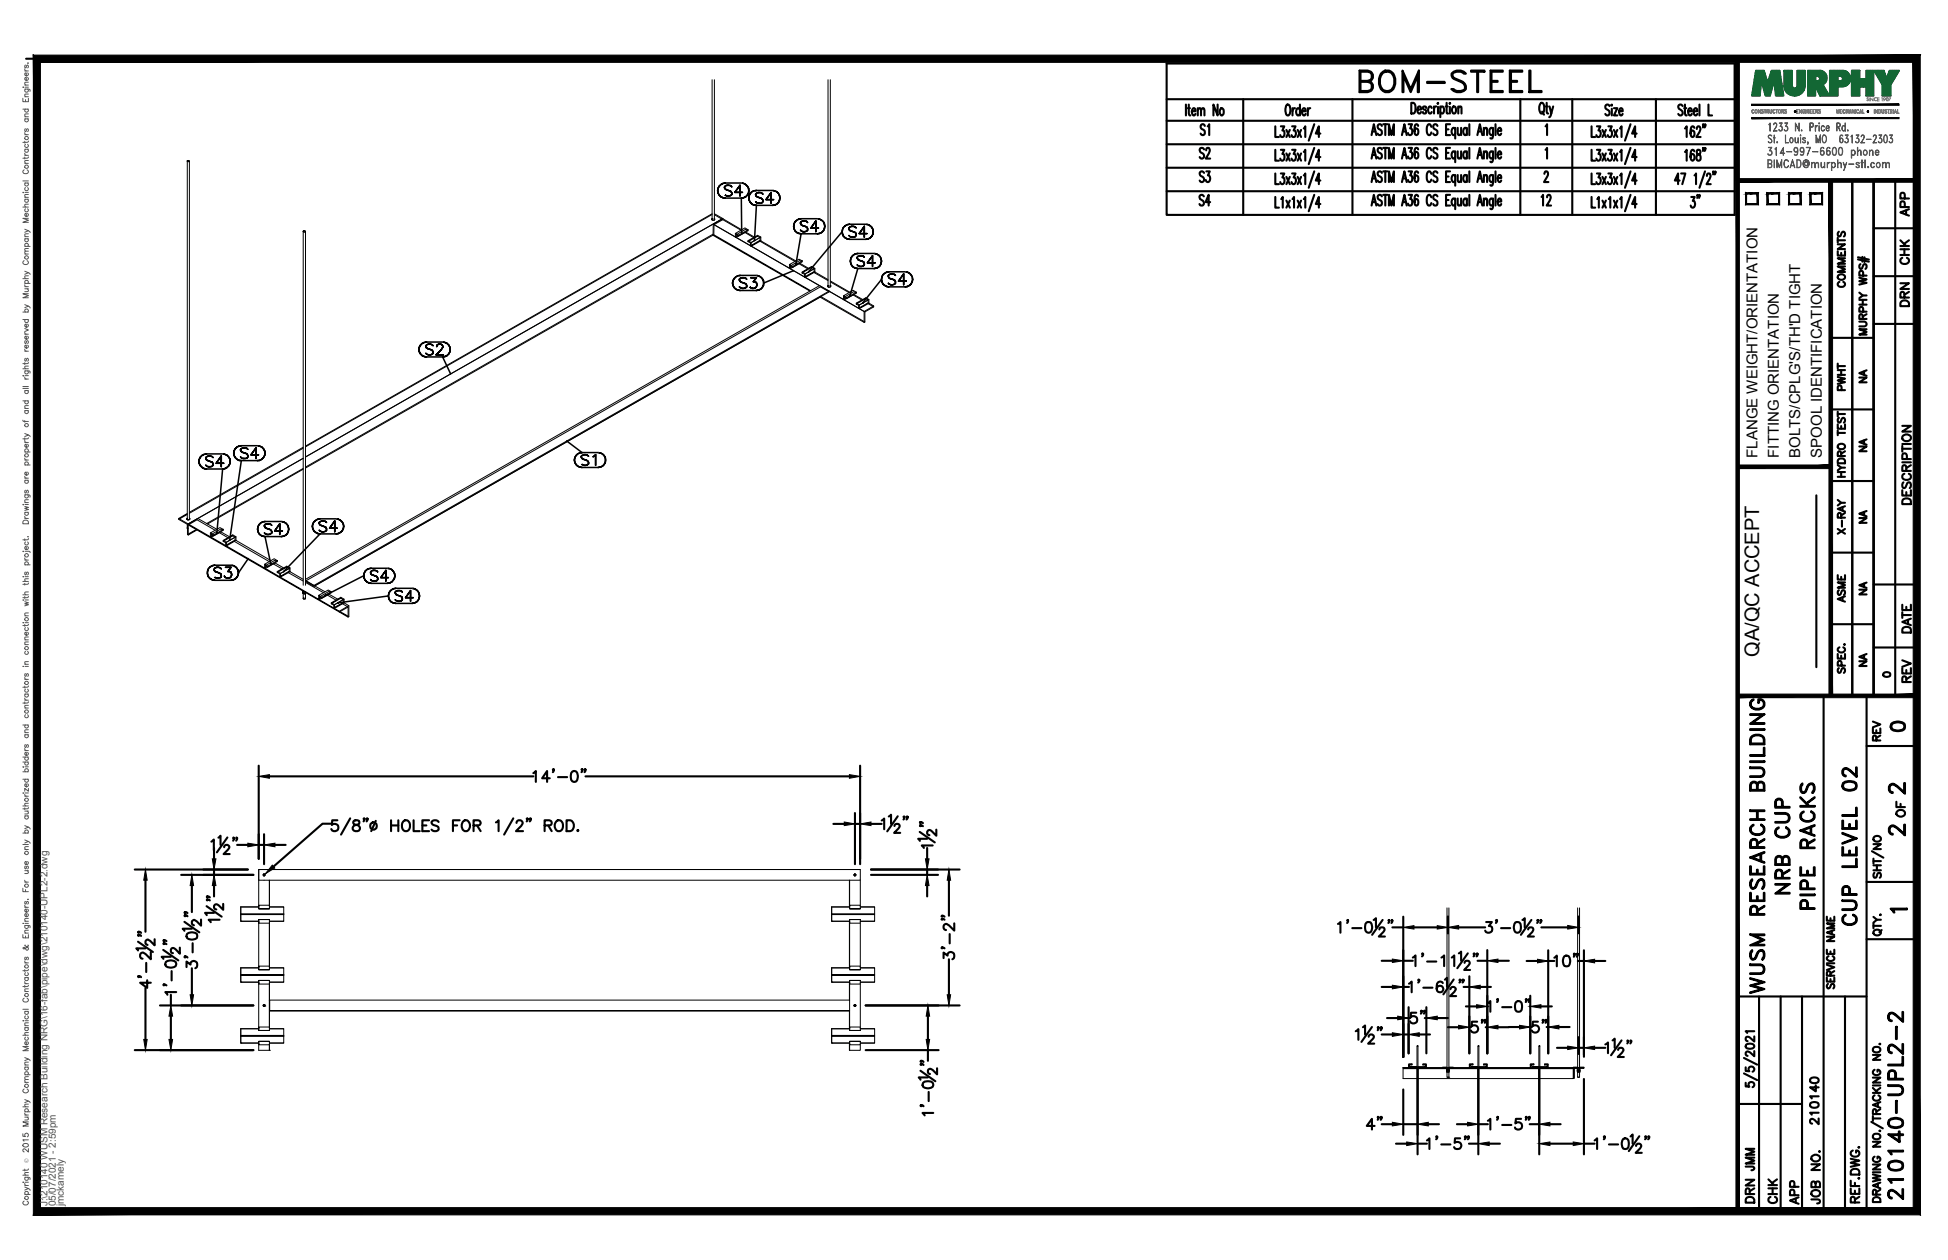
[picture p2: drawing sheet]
<svg xmlns="http://www.w3.org/2000/svg" width="432mm" height="279mm" viewBox="0 0 432 279" stroke-linecap="round" stroke-linejoin="round" font-family="sans-serif">
<defs><g id="words">
<text font-size="8.4" x="300.2" y="21.5">BOM-STEEL</text>
<g font-size="6.6">
<text x="397.6" y="199.3" transform="rotate(-90 397.6 199.3)">NRB CUP</text>
<text x="403.2" y="202.8" transform="rotate(-90 403.2 202.8)">PIPE RACKS</text>
<text x="412.4" y="206.4" transform="rotate(-90 412.4 206.4)">CUP LEVEL 02</text>
<text x="391.9" y="221.5" transform="rotate(-90 391.9 221.5)">WUSM RESEARCH BUILDING</text>
<text x="422.6" y="267.1" transform="rotate(-90 422.6 267.1)">210140-UPL2-2</text>
</g>
<g font-size="5.7">
<text x="264.6" y="36.3">S2</text>
<text x="264.6" y="41.6">S3</text>
<text x="264.6" y="46.9">S4</text>
<text x="417.3" y="186.6">2</text>
</g>
<g font-size="5.3">
<text x="344.7" y="46.9" transform="rotate(-90 344.7 46.9)">12</text>
<text x="417.7" y="163.3">0</text>
<text x="417.3" y="177.1">2</text>
<text x="389.8" y="260.7" transform="rotate(-90 389.8 260.7)">JMM</text>
<text x="389.8" y="267.8" transform="rotate(-90 389.8 267.8)">DRN</text>
<text x="399.7" y="268.1" transform="rotate(-90 399.7 268.1)">APP</text>
</g>
<g font-size="4.9">
<text x="268.8" y="31" transform="rotate(-90 268.8 31)">S1</text>
<text x="377.5" y="47.3" transform="rotate(-90 377.5 47.3)">3&quot;</text>
<text x="424" y="49" transform="rotate(-90 424 49)">APP</text>
<text x="424" y="59.6" transform="rotate(-90 424 59.6)">CHK</text>
<text x="409.9" y="64.9" transform="rotate(-90 409.9 64.9)">COMMENTS</text>
<text x="424" y="69.1" transform="rotate(-90 424 69.1)">DRN</text>
<text x="409.9" y="87.8" transform="rotate(-90 409.9 87.8)">PWHT</text>
<text x="424.4" y="112.9" transform="rotate(-90 424.4 112.9)">DESCRIPTION</text>
<text x="409.9" y="119.6" transform="rotate(-90 409.9 119.6)">X-RAY</text>
<text x="409.9" y="134.8" transform="rotate(-90 409.9 134.8)">ASME</text>
<text x="424.4" y="141.5" transform="rotate(-90 424.4 141.5)">DATE</text>
<text x="424.4" y="152.4" transform="rotate(-90 424.4 152.4)">REV</text>
<text x="417.7" y="165.5" transform="rotate(-90 417.7 165.5)">REV</text>
<text x="423" y="182.4" transform="rotate(-90 423 182.4)">OF</text>
<text x="403.9" y="250.5" transform="rotate(-90 403.9 250.5)">210140</text>
<text x="394.8" y="268.1" transform="rotate(-90 394.8 268.1)">CHK</text>
<text x="404.3" y="268.1" transform="rotate(-90 404.3 268.1)">JOB NO.</text>
</g>
<g font-size="4.4">
<text x="414.5" y="86.1" transform="rotate(-90 414.5 86.1)">NA</text>
<text x="414.5" y="101.2" transform="rotate(-90 414.5 101.2)">NA</text>
<text x="414.5" y="117.1" transform="rotate(-90 414.5 117.1)">NA</text>
<text x="414.5" y="133" transform="rotate(-90 414.5 133)">NA</text>
<text x="389.9" y="145.7" transform="rotate(-90 389.9 145.7)">QA/QC ACCEPT</text>
<text x="414.5" y="148.9" transform="rotate(-90 414.5 148.9)">NA</text>
</g>
<text font-size="4" x="416.3" y="151.3">0</text>
<text font-size="3.5" x="417.7" y="203.6">1</text>
<g font-size="3.3">
<text x="389.5" y="101.5" transform="rotate(-90 389.5 101.5)">FLANGE WEIGHT/ORIENTATION</text>
<text x="394.3" y="101.5" transform="rotate(-90 394.3 101.5)">FITTING ORIENTATION</text>
<text x="399.1" y="101.5" transform="rotate(-90 399.1 101.5)">BOLTS/CPLG'S/TH'D TIGHT</text>
<text x="403.8" y="101.5" transform="rotate(-90 403.8 101.5)">SPOOL IDENTIFICATION</text>
</g>
<g font-size="2.2" fill="#545454">
<text x="10.5" y="267.5" transform="rotate(-90 10.5 267.5)">J:\210140 WUSM Research Building NRG\16-fab\pipe\dwg\210140-UPL2-2.dwg</text>
<text x="12.4" y="267.5" transform="rotate(-90 12.4 267.5)">05/07/2021 - 2:59pm</text>
<text x="14.1" y="267.4" transform="rotate(-90 14.1 267.4)">jmckamely</text>
</g>
<text font-size="1.3" fill="#545454" x="6.3" y="257.9" transform="rotate(-90 6.3 257.9)">Ó</text>
</g></defs>
<!-- layer: AR-STL -->
<g fill="none" stroke="#000" stroke-width=".22">
<path d="M157.8 17.7l.1 30.8-.2 .2 .1-.2M158.4 17.7v30.8M183.5 17.7v45.7M184.1 17.7l-.1 45.6 .2 .1-.2 .3-.5-.2 .2 .2 .4-.1 .1-.2-.2-.1M41.5 35.7v79.2M41.5 35.6h.4l.1 .2h-.5zM42 35.7v79.2l.1 .1-.1 .2-.4 .1 .4-.1 .1-.2-.1-.1M67.2 51.3v78.5M67.2 51.3l.4-.1 .1 .1-.2 .2zM67.3 51.2h.1M67.7 51.3v78.5M157.8 47.4l-90.1 51.5"/>
<path d="M157.8 47.6l-90.1 51.5M158.1 51.9l-90.4 51.7M158.1 52.1l-90.4 51.7M158.1 49.7v2.5M158.3 48.5l.1 .1v.2l-.7-.1 .7 .1v-.2l-.1-.1M158.3 49.8l-.1 2.3M158.4 47.4l1.8 1.1-92.5 52.8 92.3-52.7M158.4 47.6l1.6 1M160 48.6h.1M160.2 48.5v.2M163 52.6h.2l2.1-1.1 1.9 1.1M163 51.8v.8l.5-.3"/>
<path d="M163 51.8l2.1-1.3 .7 .5-2.1 1.1zM163.2 52.1l2.1-1.3 .5 .4-2.1 1.2zM163.2 52.1v.5M163.7 52.1v.3M164.2 51l-4-2.3-1.9 1.1 23.3 13.5M164.4 51l-4.2-2.5-2.1 1.2 33.4 19.4 2.2-1.3-1.1-.6M165.1 51.5l1.9 1.2M165.8 51v.2M166.4 54.5l2.1-1.2 .1 .1-2.1 1.2zM166.4 53.9v.6M166.5 53.8v.8M167.9 52.4v-.2l-2.1 1.2v.2l2.1-1.2 .6 .3-2.1 1.2-.6-.3"/>
<path d="M167.9 52.2l.7 .4-2.1 1.2-.7-.4M168.5 52.7v.6M168.5 53.5l7.7 4.5M168.6 52.6v.8M168.6 53.4l7.8 4.5M175 59.5l.2 .1 2.1-1.2 1.9 1.1M175 58.7v.8l.5-.3M175 58.7l2.1-1.2 .7 .4-2.1 1.2zM175.2 59l2.1-1.2 .5 .3-2.1 1.2zM175.2 59v.6M175.7 59.1v.2M177.1 58.5l1.9 1.1"/>
<path d="M177.8 57.9v.2M179.9 59.3v-.2l-2.1 1.2v.2l2.1-1.2 .6 .3-2.2 1.2-.5-.3M179.9 59.1l.7 .4-2.1 1.2-.7-.4M180.5 59.6v.6M180.6 59.5v.8M178.3 61.4l2.2-1.2 .1 .1-2.1 1.2zM178.3 60.8v.6M178.5 60.7v.8M179.7 64.5l-21.5-12.4-.1 .1 21.4 12.3M180.5 60.4l3 1.8M180.6 60.3l2.9 1.7M181.8 65.9l9.7 5.6"/>
<path d="M181.8 65.9h.1M181.8 65.9l-112 64M182 65.8l9.7 5.6-.2 .1M183.5 63.3v.2zM183.8 64.5l7.9 4.7M183.8 64.5v.2M184.1 62.3l4.3 2.5M184.1 62.5l4.1 2.4M187 66.4l.1 .1 2.2-1.2 1.9 1.1M187 65.6v.8l.5-.3M187 65.6l2.1-1.2 .7 .4-2.1 1.2zM187.1 65.9l2.2-1.2 .5 .3-2.1 1.2z"/>
<path d="M187.1 65.9v.6M187.7 66v.2M189.1 65.4l1.9 1.1M189.8 64.8v.2M190.3 68.4l2.1-1.3 .2 .2-2.1 1.1zM190.3 67.7v.7M190.5 67.6v.8M191.5 69.1v2.4M191.7 69.2v2.2M191.9 66.2v-.2l-2.1 1.2v.2l2.1-1.2 .5 .3-2.1 1.2-.5-.3M191.9 66l.7 .4-2.1 1.2-.7-.4M192.4 67.3l1.3 .8-2 1.1"/>
<path d="M192.4 66.5v.6M192.6 66.4v.9M193.7 67.8v.3M67.2 99.2l-25.2 14.4M67.2 99.4l-25.2 14.4M39.6 115l2.1 1.2 25.5-14.6-25.6 14.7-2-1.1M41.4 115.1l.2 .2zM41.5 114.9l-.1 .2zM41.5 113.9l-1.9 1.1v.2l1.9-1.1M41.5 116.2v.9M41.5 117.2h.1M41.6 116.3v2.2"/>
<path d="M41.6 117l-.1 .2M41.7 116.4l2-1.1 4 2.3M43.5 117.4l-1.9 1.1 .1 .1 2-1.1M46.6 118.2v.8l.6-.3M46.6 118.2l2.2-1.2 .7 .4-2.1 1.2zM46.8 118.5l2.2-1.2 .5 .3-2.1 1.2zM46.8 118.5v.6M47.4 118.6v.2M48.1 117.4l-4.3-2.4-2.1 1.2 33.5 19.3v.2l-33.5-19.3v-.2v2.4M48.6 118.1l1.9 1.1M48.9 117.9l2 1.1M49 117.9l-2.2 1.2-.2-.1"/>
<path d="M49.5 117.4v.2M51.6 118.8v-.2l-2.1 1.2v.2l2.1-1.2 .5 .3-2.1 1.2-.5-.3M51.6 118.6l.7 .4-2.1 1.3-.7-.5M52.1 119.1v.6M52.3 119v.8M52.3 119.8l7.8 4.5M67.2 103.9l-21.4 12.2M67.2 104l-21.2 12.2M50 120.9l2.1-1.2 .2 .1-2.1 1.3zM50 120.3v.6M50.2 120.3v.8M51.9 120l7.8 4.5"/>
<path d="M58.7 125.9l.1 .2 2.1-1.3 2 1.1M58.7 125.1v.8l.5-.3M58.7 125.1l2.1-1.2 .7 .4-2.2 1.2zM58.8 125.4l2.1-1.2 .6 .3-2.2 1.2zM58.8 125.4v.7M59.3 125.5v.2M60.6 125l1.9 1.1M61.5 124.3v.2M62 127.9l2.1-1.3 .2 .2-2.1 1.2zM62 127.2v.7M62.2 127.2v.8M62.9 126.8l-.9 .4-.5-.3"/>
<path d="M63.6 125.8v-.3l-2.1 1.2v.2l2.1-1.1 .5 .3M63.6 125.5l.7 .4-2.1 1.3-.7-.5M63.9 127l3.3 1.8M64.1 126.1l-1.2 .6M64.1 126.1v.5M64.3 126.8l2.9 1.7M64.3 125.9v.9M67.1 131l.3 .2M67.2 131.3l-.1 .2zM67.2 131.1v1.6M67.2 132.7l.1 .1M67.3 131.2h.1"/>
<path d="M67.3 132.8h.1M67.3 132.6l-.1 .1M67.4 131.3v.4l-.3-.2M67.4 131.3l-.3-.2v.4l.3 .2M67.4 131.3h.1M67.5 131.3h.1M67.6 132.6l.1 .1M67.7 131.4v.2l-.3 .1 .3-.1 .1-.1-.1 .1M67.7 132.7l-.4 .1M67.7 128.5l114-65.2 2.1 1.2-114.2 65.3-1.9-1.1M67.7 128.8l114.1-65.2 2 1.1-114.2 65.3-1.9-1.1M67.7 131.4v1.3"/>
<path d="M67.7 128.8l4.3 2.4M67.7 129.1l4 2.3M69.6 129.8v.2M70.6 132.9l.2 .1 2.1-1.2 2 1.1M70.6 132v.9l.5-.3M70.8 132.4l2.1-1.3 .5 .3-2.1 1.3zM70.8 132.4v.6M71.3 132.4v.3M72.1 132l1.3-.8-.6-.4-2.2 1.2 .7 .4 .7-.4M72.5 131.9l2 1.2M73.4 131.2v.2M74 134.8l2.1-1.2 .2 .1-2.1 1.2z"/>
<path d="M74 134.2v.6M74.2 134.1v.8M75.6 132.7v-.3l-2.2 1.3v.2l2.2-1.2 .5 .3-2.1 1.2-.6-.3M75.6 132.4l.7 .5-2.1 1.2-.8-.4M75.9 133.9l1.3 .7-2 1.1 2 1.1 .1-.1-1.9-1.1M76.1 133v.6M76.3 133.7l1 .6-2.1 1.2M76.3 132.9v.8M77.2 134.6v2.2M77.3 134.3v2.4M58.4 194h.1M58.4 194l.3 .2"/>
<path d="M58.5 193.8l.2 .2-.2 .2M58.7 194.2h.1M58.7 193.9v.3M58.7 193.9l-.3 .1M58.7 193.9h.1M188.3 195.2v5.9h-4M189.3 194h.1M189.3 194l.1-.2 .3 .2v.1l-.3 .1M189.3 194l.1 .2M189.4 194.2h.1M189.5 193.8l.2 .2-.2 .2M189.6 194.2h.1"/>
<path d="M190.7 192.8h-133.4v2.4h2.4v5.5v-5.5h131v-2.4h-133.4v8.3h-3.9M190.7 195.2v5.5M53.4 204.3h.1M53.4 201.1v3.2h3.9M53.4 217.8h.1M53.4 214.6v3.2h3.9M53.4 202.6h9.5v.2h-9.5M53.4 216.1h9.5v.2h-9.5M57.3 200.7v.8h2.4v-.8h-2.4v.8h2.4M57.3 214.2v.8h2.4v-.8h-2.4v.8h2.4M57.3 217.8v10.3h-3.9M57.3 204.3v10.3h-3.9"/>
<path d="M59.7 203.9h-2.4v.8h2.4v-.8h-2.4v.8M59.7 217.4h-2.4v.8h2.4v-.8h-2.4v.8M59.7 204.7v9.5M59.7 218.2v9.5M62.9 202.8v1.5h-3.2h3.2M62.9 201.1h-3.2h3.2v1.5M62.9 216.3v1.5h-3.2h3.2M62.9 214.6h-3.2h3.2v1.5M184.3 204.3h.1M184.3 201.1v3.2h4M184.3 202.8v1.5h4M184.3 202.6h9.6v.2h-9.6z"/>
<path d="M184.3 217.8h.1M184.3 214.6v3.2h4M184.3 216.3v1.5h4M184.3 216.1h9.6v.2h-9.6zM184.3 201.1v1.5M184.3 214.6v1.5M188.3 204.3v10.3h-4M188.3 217.8v4M188.3 214.2v.8h2.4v-.8h-2.4v.8h2.4M188.3 200.7v.8h2.4v-.8h-2.4v.8h2.4M190.7 203.9h-2.4v.8h2.4v-.8h-2.4v.8M190.7 217.4h-2.4v.8h2.4v-.8h-2.4v.8"/>
<path d="M190.7 204.7v9.5M190.7 218.2v9.5M193.9 202.8v1.5h-3.2h3.2M193.9 201.1h-3.2h3.2v1.5M193.9 216.3v1.5h-3.2h3.2M193.9 214.6h-3.2h3.2v1.5M320.7 201.3v35.5h-4.5M321.2 201.3v35.5M349.7 201.3v35.4M350.1 201.3v35.4M53.4 231.3h.1M53.4 228.1v3.2h3.9"/>
<path d="M53.4 229.6h9.5v.2h-9.5M57.3 227.7v.8h2.4v-.8h-2.4v.8h2.4M57.3 231.3v1.6h2.4v-1.2v1.2M58.4 222.9h.1M58.4 223l.1 .2 .2-.1M58.4 222.8h.1M58.4 222.8v.1M58.5 222.7l.2 .2-.2 .3M58.5 222.7l.2 .2v.2M58.5 222.7v.1M58.7 223.1h.1M59.7 230.9h-2.4v.8h2.4v-.8h-2.4v.8"/>
<path d="M59.7 232.9h.1M59.8 221.8v2.3h128.5v-2.3h-128.5v2.3h128.5v4h-4M62.9 229.8v1.5h-3.2h3.2M62.9 228.1h-3.2h3.2v1.5M184.3 231.3h.1M184.3 228.1v3.2h4M184.3 229.8v1.5h4M184.3 229.6h9.6v.2h-9.6zM184.3 228.1v1.5M188.3 232.9h.1M188.3 231.3v1.6M188.3 227.7v.8h2.4v-.8h-2.4v.8h2.4"/>
<path d="M188.3 231.3v1.6h2.4v-1.2M189.3 222.9h.1M189.4 222.8h.1M189.5 222.7l.2 .2-.2 .3M189.5 222.7l.2 .2v.2l-.2 .1-.2-.2M189.5 222.7l-.2 .2M189.6 222.8h.1M190.7 230.9h-2.4v.8h2.4v-.8h-2.4v.8M193.9 229.8v1.5h-3.2h3.2M193.9 228.1h-3.2h3.2v1.5M311 236.8v.2h37.7v-.2h-37.7h1.2M311 237v2.2l37.7-.1"/>
<path d="M312.2 236h.8zM312.4 236.8h3.6M312.6 236.5v.3h3.2v-.3l-1.5 .1M312.6 236.5h1.5zM313 236v.2h-.6v.6h-.2v-.8M314.1 231.9l.2 .1zM314.1 232v4.6M314.3 232v4.6M314.3 236.5h1.5M315.4 236v.2h.6v.6h.2v-.8M315.4 236h.8zM319.8 236.7h.9z"/>
<path d="M320.7 237v.3h.1v-.3M320.7 237.3v.4h.1v-.4M320.7 237.7h.6M320.7 237.3h.1M320.7 237.7v1.2h.4M320.8 237.3h.1M320.9 237.3h.1M321 237.3h.1M321.1 237v.3h-.3M321.1 237.3v.4h-.3M321.1 237.3h.1M321.1 238.9h.1"/>
<path d="M321.1 237.7v1.2M321.2 237.3h.1M321.2 236.8h4.5M321.3 237v.3h-.2M321.3 237.3v.4h-.2M321.3 237.3h.1M322.1 236.7h-.9M322.1 236.7v.1M325.7 236h.8zM325.9 236.8h3.6M326.1 236.5v.3h3.2v-.3l-1.5 .1M326.1 236.5h1.5z"/>
<path d="M326.5 236v.2h-.6v.6h-.2v-.8M327.6 231.9l.2 .1zM327.6 232v4.6M327.8 236.5h1.5M327.8 232v4.6M328.9 236v.2h.6v.6h.2v-.8M328.9 236h.8zM329.7 236.8h9.5M339.2 236h.8zM339.4 236.8h3.6M339.6 236.5v.3h3.2v-.3l-1.5 .1M339.6 236.5h1.5z"/>
<path d="M340 236v.2h-.6v.6h-.2v-.8M341.1 231.9l.2 .1zM341.1 232v4.6M341.3 236.5h1.5M341.3 232v4.6M342.4 236v.2h.6v.6h.2v-.8M342.4 236h.8zM348.7 236.7h2.4h-1h1v.2h-2.2v2.2h-.2v-2.4l-5.5 .1M348.9 236.9v2.2M349.6 237.3h.1M349.6 236.9v.8h.1v-.4M349.6 237.7h.6"/>
<path d="M349.7 237.3h.1M349.7 237.7v1.2h.2M349.7 236.9v.4h-.1M349.7 237.7h.1M349.8 237.3h.1M349.9 238.9h.1M349.9 237.3h.1M350 237.3h.1M350.1 236.9v.4h-.4M350.1 237.3v.4h-.4M350.1 237.3h.1M350.1 237.7h.1"/>
<path d="M350.1 237.7v1.2h-.2M350.2 237.3h.1M350.2 236.9v.4h-.1M350.2 237.3v.4h-.1"/>
</g>
<g fill="none" stroke="#000" stroke-width=".34">
<path d="M159.1 42.3l.1 .5-.1-.5M159.2 41.8l-.1 .5 .1-.5M159.2 42.8l.2 .5-.2-.5M159.4 41.3l-.2 .5 .2-.5M159.4 43.3l.4 .3-.4-.3M159.8 40.9l-.4 .4 .4-.4M159.8 43.6l.5 .2-.5-.2M160.3 40.7l-.5 .2 .5-.2M160.3 43.8l.5 .1-.5-.1M160.6 41.4v.2v-.2M160.6 41.6l.1 .3-.1-.3M160.7 41.9l.2 .1-.2-.1"/>
<path d="M160.8 40.6l-.5 .1 .5-.1M160.8 43.9h3.5M160.8 40.6h3.5M160.9 41.2l-.3 .2 .3-.2M160.9 43.3l-.3-.2 .3 .2M160.9 42l.2 .1-.2-.1M161.1 42.1l.6 .2-.6-.2M161.2 41.1l-.3 .1 .3-.1M161.2 43.5l-.3-.2 .3 .2M161.6 41.1h-.4h.4M161.6 43.5h-.4h.4M161.7 42.3l.3 .1-.3-.1"/>
<path d="M162 41.2l-.4-.1 .4 .1M162 43.3l-.4 .2 .4-.2M162 42.4l.1 .1-.1-.1M162.1 42.5l.1 .3-.1-.3M162.2 41.4l-.2-.2 .2 .2M162.2 43.1l-.2 .2 .2-.2M162.2 42.8v.3v-.3M162.9 42.7h1.7h-1.7M164 41.1l-1.1 1.6 1.1-1.6M164 41.1v2.4v-2.4M164.3 43.9l.5-.1-.5 .1M164.3 43.9l.1 7.8"/>
<path d="M164.8 40.7l-.5-.1 .5 .1M164.8 43.8l.5-.2-.5 .2M165.3 40.9l-.5-.2 .5 .2M165.3 43.6l.4-.3-.4 .3M165.7 41.3l-.4-.4 .4 .4M165.7 43.3l.2-.5-.2 .5M165.9 41.8l-.2-.5 .2 .5M165.9 42.8l.1-.5-.1 .5M166 43.9l.1 .5-.1-.5M166 42.3l-.1-.5 .1 .5M166.1 43.4l-.1 .5 .1-.5M166.1 44.4l.2 .5-.2-.5"/>
<path d="M166.3 42.9l-.2 .5 .2-.5M166.3 44.9l.4 .3-.4-.3M166.7 42.5l-.4 .4 .4-.4M166.7 45.2l.4 .3-.4-.3M167.1 42.3l-.4 .2 .4-.2M167.1 45.5h.6h-.6M167.5 43v.3v-.3M167.5 43.3l.1 .2-.1-.2M167.6 43.5l.2 .1-.2-.1M167.7 42.2l-.6 .1 .6-.1M167.7 42.2h3.5M167.8 42.8l-.3 .2 .3-.2"/>
<path d="M167.8 45l-.3-.3 .3 .3M167.8 43.6l.2 .1-.2-.1M168 43.7l.6 .2-.6-.2M168.1 42.7l-.3 .1 .3-.1M168.1 45.1l-.3-.1 .3 .1M168.5 42.7h-.4h.4M168.5 45.1h-.4h.4M168.6 43.9l.3 .2-.3-.2M168.9 42.8l-.4-.1 .4 .1M168.9 45l-.4 .1 .4-.1M168.9 44.1l.1 .1-.1-.1M169 44.2l.1 .2-.1-.2"/>
<path d="M169.1 43l-.2-.2 .2 .2M169.1 44.7l-.2 .3 .2-.3M169.1 44.4v.3v-.3M169.8 44.3h1.7h-1.7M170.9 42.7l-1.1 1.6 1.1-1.6M170.9 42.7v2.4v-2.4M171.2 45.5h.5h-.5M171.2 45.5h-3.5l-.5 7.8M171.7 42.3l-.5-.1 .5 .1M171.7 45.5l.5-.3-.5 .3M172.2 42.5l-.5-.2 .5 .2M172.2 45.2l.4-.3-.4 .3"/>
<path d="M172.6 42.9l-.4-.4 .4 .4M172.6 44.9l.2-.5-.2 .5M172.8 43.4l-.2-.5 .2 .5M172.8 44.4l.1-.5-.1 .5M172.9 43.9l-.1-.5 .1 .5M175.9 50.2l.1 .5-.1-.5M176 49.6l-.1 .6 .1-.6M176 50.7l.2 .5-.2-.5M176.2 49.2l-.2 .4 .2-.4M176.2 51.2l.4 .3-.4-.3M176.6 48.8l-.4 .4 .4-.4M176.6 51.5l.5 .3-.5-.3"/>
<path d="M177.1 48.6l-.5 .2 .5-.2M177.1 51.8h.5h-.5M177.4 49.3v.3v-.3M177.4 49.6l.2 .2-.2-.2M177.6 48.5l-.5 .1 .5-.1M177.6 49.8l.1 .1-.1-.1M177.6 48.5h3.6M177.7 49.1l-.3 .2 .3-.2M177.7 51.3l-.3-.3 .3 .3M177.7 49.9l.2 .1-.2-.1M177.9 50l.7 .2-.7-.2M178 49l-.3 .1 .3-.1"/>
<path d="M178 51.4l-.3-.1 .3 .1M178.5 49h-.5h.5M178.5 51.4h-.5h.5M178.6 50.2l.2 .2-.2-.2M178.8 49.1l-.3-.1 .3 .1M178.8 51.3l-.3 .1 .3-.1M178.8 50.4h.1h-.1M178.9 50.4l.1 .3-.1-.3M179 49.3l-.2-.2 .2 .2M179 51l-.2 .3 .2-.3M179 50.7v.3v-.3M179.7 50.6h1.7h-1.7"/>
<path d="M180.8 49l-1.1 1.6 1.1-1.6M180.8 49v2.4v-2.4M181.2 51.8h.5h-.5M181.2 51.8h-3.6l-1.2 6.8M181.7 48.6l-.5-.1 .5 .1M181.7 51.8l.4-.3-.4 .3M182.1 48.8l-.4-.2 .4 .2M182.1 51.5l.4-.3-.4 .3M182.5 49.2l-.4-.4 .4 .4M182.5 51.2l.2-.5-.2 .5M182.7 49.6l-.2-.4 .2 .4M182.7 50.7l.1-.5-.1 .5"/>
<path d="M182.8 50.2l-.1-.6 .1 .6M186.7 51.4l.1 .5-.1-.5M186.7 51.4l-7.4 8.8M186.8 50.9l-.1 .5 .1-.5M186.8 51.9l.2 .5-.2-.5M187 50.4l-.2 .5 .2-.5M187 52.4l.4 .3-.4-.3M187.4 50.1l-.4 .3 .4-.3M187.4 52.7l.4 .3-.4-.3M187.8 49.8l-.4 .3 .4-.3M187.8 53l.5 .1-.5-.1M188.2 50.5v.3v-.3"/>
<path d="M188.2 50.8l.1 .2-.1-.2M188.3 51l.1 .1-.1-.1M188.3 49.7l-.5 .1 .5-.1M188.3 53.1h3.6M188.3 49.7h3.6M188.4 50.3l-.2 .2 .2-.2M188.4 52.5l-.2-.3 .2 .3M188.4 51.1l.3 .1-.3-.1M188.5 57.9l.1 .5-.1-.5M188.6 57.4l-.1 .5 .1-.5M188.6 58.4l.2 .5-.2-.5M188.7 51.2l.6 .3-.6-.3"/>
<path d="M188.8 50.2l-.4 .1 .4-.1M188.8 52.6l-.4-.1 .4 .1M188.8 56.9l-.2 .5 .2-.5M188.8 58.9l.4 .4-.4-.4M189.2 56.5l-.4 .4 .4-.4M189.2 59.3l.4 .2-.4-.2M189.2 50.2h-.4h.4M189.2 52.6h-.4h.4M189.3 51.5h.3h-.3M189.6 50.3l-.4-.1 .4 .1M189.6 52.5l-.4 .1 .4-.1M189.6 51.5l.1 .2-.1-.2"/>
<path d="M189.6 56.3l-.4 .2 .4-.2M189.6 59.5h.5h-.5M189.7 51.7l.1 .2-.1-.2M189.8 50.5l-.2-.2 .2 .2M189.8 52.2l-.2 .3 .2-.3M189.8 51.9v.3v-.3M190 57.1v.2v-.2M190 57.3l.1 .2-.1-.2M190.1 56.2l-.5 .1 .5-.1M190.1 57.5l.1 .1-.1-.1M190.1 56.2h3.6M190.2 56.8l-.2 .3 .2-.3"/>
<path d="M190.2 59l-.2-.3 .2 .3M190.2 57.6l.3 .1-.3-.1M190.4 51.8h1.8h-1.8M190.5 57.7l.7 .2-.7-.2M190.6 56.7l-.4 .1 .4-.1M190.6 59.1l-.4-.1 .4 .1M191 56.7h-.4h.4M191 59.1h-.4h.4M191.2 57.9l.2 .2-.2-.2M191.4 56.8l-.4-.1 .4 .1M191.4 59l-.4 .1 .4-.1M191.4 58.1l.1 .1-.1-.1"/>
<path d="M191.5 58.2l.1 .2-.1-.2M191.6 57.1l-.2-.3 .2 .3M191.6 58.7l-.2 .3 .2-.3M191.6 58.4v.3v-.3M191.6 50.2l-1.2 1.6 1.2-1.6M191.6 50.2v2.4v-2.4M191.9 53.1l.5-.1-.5 .1M192.3 58.3h1.7h-1.7M192.4 49.8l-.5-.1 .5 .1M192.4 53l.5-.3-.5 .3M192.9 50.1l-.5-.3 .5 .3M192.9 52.7l.3-.3-.3 .3"/>
<path d="M193.2 50.4l-.3-.3 .3 .3M193.2 52.4l.3-.5-.3 .5M193.4 56.7l-1.1 1.6 1.1-1.6M193.4 56.7v2.4v-2.4M193.5 50.9l-.3-.5 .3 .5M193.5 51.9l.1-.5-.1 .5M193.6 51.4l-.1-.5 .1 .5M193.7 59.5h.6h-.6M193.7 59.5h-3.6l-1.7 6M194.3 56.3l-.6-.1 .6 .1M194.3 59.5l.4-.2-.4 .2M194.7 56.5l-.4-.2 .4 .2"/>
<path d="M194.7 59.3l.4-.4-.4 .4M195.1 56.9l-.4-.4 .4 .4M195.1 58.9l.2-.5-.2 .5M195.3 57.4l-.2-.5 .2 .5M195.3 58.4l.1-.5-.1 .5M195.4 57.9l-.1-.5 .1 .5M92.9 77.5v.5v-.5M92.9 77v.5v-.5M92.9 78l.3 .5-.3-.5M93.2 76.5l-.3 .5 .3-.5M93.2 78.5l.4 .4-.4-.4M93.6 76.1l-.4 .4 .4-.4"/>
<path d="M93.6 78.9l.5 .2-.5-.2M94.1 75.9l-.5 .2 .5-.2M94.1 79.1h.5h-.5M94.4 76.7v.2v-.2M94.4 76.9l.1 .2-.1-.2M94.5 77.1l.1 .1-.1-.1M94.6 75.8l-.5 .1 .5-.1M94.6 79.1h3.5M94.6 75.8h3.5M94.6 76.4l-.2 .3 .2-.3M94.6 78.6l-.2-.3 .2 .3M94.6 77.2l.3 .1-.3-.1"/>
<path d="M94.9 77.3l.6 .2-.6-.2M95 76.3l-.4 .1 .4-.1M95 78.7l-.4-.1 .4 .1M95.4 76.3h-.4h.4M95.4 78.7h-.4h.4M95.5 77.5l.3 .2-.3-.2M95.8 76.4l-.4-.1 .4 .1M95.8 78.6l-.4 .1 .4-.1M95.8 77.7l.1 .1-.1-.1M95.9 77.8l.1 .2-.1-.2M96 76.7l-.2-.3 .2 .3M96 78.3l-.2 .3 .2-.3"/>
<path d="M96 78v.3v-.3M96.7 78.7h1.6h-1.6M96.8 76.9h.1M96.8 76.8l.1-.3-.1 .3M96.9 76.5l.1-.1-.1 .1M97 76.4l.2-.1-.2 .1M97.2 76.3h.5h-.5M97.7 76.3l.2 .1-.2-.1M97.8 77.5l-1.1 1.2 1.1-1.2M97.9 76.4l.1 .1-.1-.1M98 77.2l-.2 .3 .2-.3M98 76.5l.2 .3-.2-.3"/>
<path d="M98.1 79.1h.5h-.5M98.1 79.1l1.8 3.7M98.2 77l-.2 .2 .2-.2M98.2 76.8v.2v-.2M98.6 75.9l-.5-.1 .5 .1M98.6 79.1l.5-.2-.5 .2M99.1 76.1l-.5-.2 .5 .2M99.1 78.9l.4-.4-.4 .4M99.5 76.5l-.4-.4 .4 .4M99.5 78.5l.2-.5-.2 .5M99.7 77l-.2-.5 .2 .5M99.7 78l.1-.5-.1 .5"/>
<path d="M99.8 77.5l-.1-.5 .1 .5M162.4 62.8l.1 .5-.1-.5M162.5 62.3l-.1 .5 .1-.5M162.5 63.3l.2 .4-.2-.4M162.7 61.8l-.2 .5 .2-.5M162.7 63.7l.4 .4-.4-.4M163.1 61.4l-.4 .4 .4-.4M163.1 64.1l.5 .2-.5-.2M163.6 61.2l-.5 .2 .5-.2M163.6 64.3l.5 .1-.5-.1M163.9 61.9v.2v-.2M163.9 62.1l.1 .2-.1-.2"/>
<path d="M164 62.3l.2 .2-.2-.2M164.1 61.1l-.5 .1 .5-.1M164.1 64.4h3.5M164.1 61.1h3.5M164.2 61.7l-.3 .2 .3-.2M164.2 63.8l-.3-.2 .3 .2M164.2 62.5l.2 .1-.2-.1M164.4 62.6l.6 .2-.6-.2M164.5 61.6l-.3 .1 .3-.1M164.5 64l-.3-.2 .3 .2M164.9 61.6h-.4h.4M164.9 64h-.4h.4"/>
<path d="M165 62.8l.3 .1-.3-.1M165.3 61.7l-.4-.1 .4 .1M165.3 63.8l-.4 .2 .4-.2M165.3 62.9l.1 .1-.1-.1M165.4 63l.1 .3-.1-.3M165.5 61.9l-.2-.2 .2 .2M165.5 63.6l-.2 .2 .2-.2M165.5 63.3v.3v-.3M166.2 63.5l.2 .3zM166.4 61.6h1.3h-1.3M166.4 63.8l.7 .2zM167 62.5h.3h-.3"/>
<path d="M167.3 62.5l.2 .1-.2-.1M167.4 63.8l-.3 .2 .3-.2M167.5 62.6l.2 .1-.2-.1M167.6 64.4l.5-.1-.5 .1M167.7 61.6l-.7 .9 .7-.9M167.7 63.6l-.3 .2 .3-.2M167.7 62.7l.1 .3-.1-.3M167.8 63l-.1 .6zM168.1 61.2l-.5-.1 .5 .1M168.1 64.3l.5-.2-.5 .2M168.6 61.4l-.5-.2 .5 .2M168.6 64.1l.4-.4-.4 .4"/>
<path d="M169 61.8l-.4-.4 .4 .4M169 63.7l.2-.4-.2 .4M169.2 62.3l-.2-.5 .2 .5M169.2 63.3l.1-.5-.1 .5M169.3 62.8l-.1-.5 .1 .5M175.8 60h.1M175.8 60.1l-6.5 2.7M191.3 67.2h.1M195.4 62l.1 .5-.1-.5M195.4 62l-4.2 5.2M195.5 61.4l-.1 .6 .1-.6M195.5 62.5l.2 .4-.2-.4"/>
<path d="M195.7 60.9l-.2 .5 .2-.5M195.7 62.9l.4 .4-.4-.4M196.1 60.6l-.4 .3 .4-.3M196.1 63.3l.4 .2-.4-.2M196.5 60.4l-.4 .2 .4-.2M196.5 63.5l.5 .1-.5-.1M196.9 61.1v.2v-.2M196.9 61.3l.1 .2-.1-.2M197 61.5l.1 .2-.1-.2M197 60.3l-.5 .1 .5-.1M197 63.6h3.6M197 60.3h3.6"/>
<path d="M197.1 60.9l-.2 .2 .2-.2M197.1 63l-.2-.2 .2 .2M197.1 61.7l.2 .1-.2-.1M197.3 61.8l.8 .2-.8-.2M197.5 60.7l-.4 .2 .4-.2M197.5 63.1l-.4-.1 .4 .1M197.9 60.7h-.4h.4M197.9 63.1h-.4h.4M198.1 62l.2 .1-.2-.1M198.3 60.9l-.4-.2 .4 .2M198.3 63l-.4 .1 .4-.1M198.3 62.1l.1 .1-.1-.1"/>
<path d="M198.4 62.2l.1 .3-.1-.3M198.5 61.1l-.2-.2 .2 .2M198.5 62.8l-.2 .2 .2-.2M198.5 62.5v.3v-.3M199.2 62.3h1.7h-1.7M200.3 60.7l-1.1 1.6 1.1-1.6M200.3 60.7v2.4v-2.4M200.6 63.6l.6-.1-.6 .1M201.2 60.4l-.6-.1 .6 .1M201.2 63.5l.4-.2-.4 .2M201.6 60.6l-.4-.2 .4 .2M201.6 63.3l.4-.4-.4 .4"/>
<path d="M202 60.9l-.4-.3 .4 .3M202 62.9l.2-.4-.2 .4M202.2 61.4l-.2-.5 .2 .5M202.2 62.5l.1-.5-.1 .5M202.3 62l-.1-.6 .1 .6M51.9 100l-.1 .5 .1-.5M52.1 99.5l-.2 .5 .2-.5M52.5 99.1l-.4 .4 .4-.4M53 98.9l-.5 .2 .5-.2M53.3 99.6v.3v-.3M53.3 99.9l.2 .2-.2-.2M53.5 98.8l-.5 .1 .5-.1"/>
<path d="M53.5 98.8h3.6M53.6 99.4l-.3 .2 .3-.2M53.9 99.3l-.3 .1 .3-.1M54.4 99.3h-.5h.5M54.7 99.4l-.3-.1 .3 .1M54.9 99.6l-.2-.2 .2 .2M56.8 99.3l-1.2 1.6 1.2-1.6M56.8 99.3v2.4v-2.4M57.6 98.9l-.5-.1 .5 .1M58 99.1l-.4-.2 .4 .2M58.4 99.5l-.4-.4 .4 .4M58.7 100l-.3-.5 .3 .5"/>
<path d="M99.9 82.8h.1M125.7 97.9h.1M125.7 97.9l3.3 2.5M44.1 102.3l.1 .5-.1-.5M44.2 101.8l-.1 .5 .1-.5M44.2 102.8l.2 .5-.2-.5M44.4 101.3l-.2 .5 .2-.5M44.4 103.3l.4 .4-.4-.4M44.8 101l-.4 .3 .4-.3M44.8 103.7l.5 .2-.5-.2M45.3 100.7l-.5 .3 .5-.3M45.3 103.9l.5 .1-.5-.1"/>
<path d="M45.6 101.5v.2v-.2M45.6 101.7l.1 .2-.1-.2M45.7 101.9l.2 .2-.2-.2M45.8 100.7h-.5h.5M45.8 104h3.5M45.8 100.7h3.5M45.9 101.2l-.3 .3 .3-.3M45.9 103.4l-.3-.2 .3 .2M45.9 102.1h.2h-.2M46.1 102.1l.7 .3-.7-.3M46.2 101.1l-.3 .1 .3-.1M46.2 103.5l-.3-.1 .3 .1"/>
<path d="M46.7 101.1h-.5h.5M46.7 103.5h-.5h.5M46.8 102.4l.2 .1-.2-.1M47 101.2l-.3-.1 .3 .1M47 103.4l-.3 .1 .3-.1M47 102.5l.1 .1-.1-.1M47.1 102.6l.1 .2-.1-.2M47.2 101.5l-.2-.3 .2 .3M47.2 103.2l-.2 .2 .2-.2M47.2 102.8v.4v-.4M47.9 102.7h1.7h-1.7M49.1 101.1l-1.2 1.6 1.2-1.6"/>
<path d="M49.1 101.1v2.4v-2.4M49.3 104l.6-.1-.6 .1M49.3 104l-1.2 14.2v-.1M49.9 100.7h-.6h.6M49.9 103.9l.4-.2-.4 .2M50.3 101l-.4-.3 .4 .3M50.3 103.7l.4-.4-.4 .4M50.7 101.3l-.4-.3 .4 .3M50.7 103.3l.3-.5-.3 .5M51 101.8l-.3-.5 .3 .5M51 102.8v-.5v.5M51 102.3v-.5v.5"/>
<path d="M51.8 100.5l.1 .5-.1-.5M51.9 101l.2 .5-.2-.5M52.1 101.5l.4 .3-.4-.3M52.5 101.8l.5 .3-.5-.3M53 102.1h.5h-.5M53.5 100.1l.1 .1-.1-.1M53.6 101.6l-.3-.3 .3 .3M53.6 100.2l.2 .1-.2-.1M53.8 100.3l.7 .2-.7-.2M53.9 101.7l-.3-.1 .3 .1M54.4 101.7h-.5h.5M54.5 100.5l.2 .2-.2-.2"/>
<path d="M54.7 101.6l-.3 .1 .3-.1M54.7 100.7l.1 .1-.1-.1M54.8 100.8l.1 .2-.1-.2M54.9 101.3l-.2 .3 .2-.3M54.9 101v.3v-.3M55.6 100.9h1.7h-1.7M57.1 102.1h.5h-.5M57.1 102.1h-3.6l-2.6 17.6M57.1 117.3l.1 .5-.1-.5M57.2 116.8l-.1 .5 .1-.5M57.2 117.8l.2 .5-.2-.5M57.4 116.4l-.2 .4 .2-.4"/>
<path d="M57.4 118.3l.4 .4-.4-.4M57.6 102.1l.4-.3-.4 .3M57.8 116l-.4 .4 .4-.4M57.8 118.7l.4 .2-.4-.2M58 101.8l.4-.3-.4 .3M58.2 115.7l-.4 .3 .4-.3M58.2 118.9l.5 .1-.5-.1M58.4 101.5l.3-.5-.3 .5M58.6 116.5v.2v-.2M58.6 116.7l.1 .2-.1-.2M58.7 101v-.5v.5M58.7 100.5v-.5v.5"/>
<path d="M58.7 115.6l-.5 .1 .5-.1M58.7 116.9l.1 .1-.1-.1M58.7 115.6h3.6M58.8 116.2l-.2 .3 .2-.3M58.8 118.4l-.2-.2 .2 .2M58.8 117l.3 .2-.3-.2M59.1 117.2l.7 .2-.7-.2M59.2 116.1l-.4 .1 .4-.1M59.2 118.5l-.4-.1 .4 .1M59.6 116.1h-.4h.4M59.6 118.5h-.4h.4M59.8 117.4l.2 .1-.2-.1"/>
<path d="M60 116.2l-.4-.1 .4 .1M60 118.4l-.4 .1 .4-.1M60 117.5l.1 .1-.1-.1M60.1 117.6l.1 .2-.1-.2M60.2 116.5l-.2-.3 .2 .3M60.2 118.2l-.2 .2 .2-.2M60.2 117.8v.4v-.4M60.9 117.7h1.7h-1.7M62 116.1l-1.1 1.6 1.1-1.6M62 116.1v2.4v-2.4M62.3 119l.6-.1-.6 .1M62.3 119h-3.6l1.3 6"/>
<path d="M62.9 115.7l-.6-.1 .6 .1M62.9 118.9l.4-.2-.4 .2M63.3 116l-.4-.3 .4 .3M63.3 118.7l.4-.4-.4 .4M63.7 116.4l-.4-.4 .4 .4M63.7 118.3l.2-.5-.2 .5M63.9 116.8l-.2-.4 .2 .4M63.9 117.8l.1-.5-.1 .5M64 117.3l-.1-.5 .1 .5M69.2 116.7l.1 .5-.1-.5M69.3 116.2l-.1 .5 .1-.5M69.3 117.2l.3 .5-.3-.5"/>
<path d="M69.6 115.7l-.3 .5 .3-.5M69.6 117.7l.4 .4-.4-.4M70 115.4l-.4 .3 .4-.3M70 118.1l.4 .2-.4-.2M70.4 115.1l-.4 .3 .4-.3M70.4 118.3l.5 .1-.5-.1M70.8 115.9v.2v-.2M70.8 116.1l.1 .2-.1-.2M70.9 116.3l.1 .1-.1-.1M70.9 115l-.5 .1 .5-.1M70.9 115h3.6M71 115.6l-.2 .3 .2-.3"/>
<path d="M71 117.8l-.2-.2 .2 .2M71 116.4l.2 .1-.2-.1M71.2 116.5l.7 .3-.7-.3M71.4 115.5l-.4 .1 .4-.1M71.4 117.9l-.4-.1 .4 .1M71.8 115.5h-.4h.4M71.8 117.9h-.4h.4M71.9 116.8l.3 .1-.3-.1M72.2 115.6l-.4-.1 .4 .1M72.2 117.8l-.4 .1 .4-.1M72.2 116.9v.1v-.1M72.2 117l.2 .2-.2-.2"/>
<path d="M72.4 115.9l-.2-.3 .2 .3M72.4 117.6l-.2 .2 .2-.2M72.4 117.2v.4v-.4M73.1 117.1h1.6h-1.6M74.2 115.5l-1.1 1.6 1.1-1.6M74.2 115.5v2.4v-2.4M74.5 118.4l.5-.1-.5 .1M74.5 118.4h-3.6l-8 8.3M75 115.1l-.5-.1 .5 .1M75 118.3l.5-.2-.5 .2M75.5 115.4l-.5-.3 .5 .3M75.5 118.1l.3-.4-.3 .4"/>
<path d="M75.8 115.7l-.3-.3 .3 .3M75.8 117.7l.3-.5-.3 .5M76.1 116.2l-.3-.5 .3 .5M76.1 117.2l.1-.5-.1 .5M76.2 116.7l-.1-.5 .1 .5M127.3 102l.1 .5-.1-.5M127.4 101.5l-.1 .5 .1-.5M127.4 102.5l.3 .5-.3-.5M127.7 101l-.3 .5 .3-.5M127.7 103l.3 .4-.3-.4M128 100.7l-.3 .3 .3-.3M128 103.4l.5 .2-.5-.2"/>
<path d="M128.5 100.4l-.5 .3 .5-.3M128.5 103.6l.5 .1-.5-.1M128.8 101.2v.2v-.2M128.8 101.4l.2 .2-.2-.2M129 101.6l.1 .1-.1-.1M129 100.4h-.5h.5M129 103.7h3.6M129 100.4h3.6M129.1 101l-.3 .2 .3-.2M129.1 103.1l-.3-.2 .3 .2M129.1 101.7l.2 .1-.2-.1M129.3 101.8l.7 .3-.7-.3"/>
<path d="M129.4 100.8l-.3 .2 .3-.2M129.4 103.2l-.3-.1 .3 .1M129.9 100.8h-.5h.5M129.9 103.2h-.5h.5M130 102.1l.2 .1-.2-.1M130.2 101l-.3-.2 .3 .2M130.2 103.1l-.3 .1 .3-.1M130.2 102.2l.1 .1-.1-.1M130.3 102.3l.2 .2-.2-.2M130.5 101.2l-.3-.2 .3 .2M130.5 102.9l-.3 .2 .3-.2M130.5 102.5v.4v-.4"/>
<path d="M131.5 101.3l.2-.1-.2 .1M131.7 101.2l.3-.4-.3 .4M132 100.8v2.4v-2.4M132.6 103.7l.5-.1-.5 .1M133.1 100.4h-.5h.5M133.1 103.6l.4-.2-.4 .2M133.5 100.7l-.4-.3 .4 .3M133.5 103.4l.4-.4-.4 .4M133.9 101l-.4-.3 .4 .3M133.9 103l.3-.5-.3 .5M134.2 101.5l-.3-.5 .3 .5M134.2 102.5v-.5v.5"/>
<path d="M134.2 102v-.5v.5M46 127v.5v-.5M46 126.5v.5v-.5M46 127.5l.3 .5-.3-.5M46.3 126l-.3 .5 .3-.5M46.3 128l.3 .3-.3-.3M46.6 125.7l-.3 .3 .3-.3M46.6 128.3l.5 .3-.5-.3M47.1 125.4l-.5 .3 .5-.3M47.1 128.6l.5 .1-.5-.1M47.5 126.1v.3v-.3M47.5 126.4l.1 .2-.1-.2"/>
<path d="M47.6 126.6l.1 .1-.1-.1M47.6 125.3l-.5 .1 .5-.1M47.6 128.7h3.6M47.6 125.3h3.6M47.7 125.9l-.2 .2 .2-.2M47.7 128.1l-.2-.2 .2 .2M47.7 126.7l.2 .1-.2-.1M47.9 126.8l.7 .3-.7-.3M48 125.8l-.3 .1 .3-.1M48 128.2l-.3-.1 .3 .1M48.5 125.8h-.5h.5M48.5 128.2h-.5h.5"/>
<path d="M48.6 127.1l.2 .1-.2-.1M48.8 125.9l-.3-.1 .3 .1M48.8 128.1l-.3 .1 .3-.1M48.8 127.2l.2 .1-.2-.1M49 127.3l.1 .2-.1-.2M49.1 126.1l-.3-.2 .3 .2M49.1 127.9l-.3 .2 .3-.2M49.1 127.5v.4v-.4M49.7 127.7l.3 .4zM50 125.8h1.2h-1.2M50 128.1l.7 .1zM50.5 126.7h.4h-.4"/>
<path d="M50.9 126.7l.2 .1-.2-.1M51 128.1l-.3 .1 .3-.1M51.1 126.8l.1 .1-.1-.1M51.2 125.8l-.7 .9 .7-.9M51.2 127.9l-.2 .2 .2-.2M51.2 128.7l.5-.1-.5 .1M51.2 126.9l.1 .4-.1-.4M51.3 127.3l-.1 .6zM51.7 125.4l-.5-.1 .5 .1M51.7 128.6l.5-.3-.5 .3M52.2 125.7l-.5-.3 .5 .3M52.2 128.3l.3-.3-.3 .3"/>
<path d="M52.5 126l-.3-.3 .3 .3M52.5 128l.3-.5-.3 .5M52.8 126.5l-.3-.5 .3 .5M52.8 127.5l.1-.5-.1 .5M52.9 127l-.1-.5 .1 .5M54.9 123.9h.1zM55 123.9l-2.1 3.1M60.1 125h.1M80.6 127.7l.1 .5-.1-.5M80.6 127.7l-8.5 4.3M80.7 127.2l-.1 .5 .1-.5M80.7 128.2l.2 .4-.2-.4"/>
<path d="M80.9 126.7l-.2 .5 .2-.5M80.9 128.6l.4 .4-.4-.4M81.3 126.3l-.4 .4 .4-.4M81.3 129l.5 .3-.5-.3M81.8 126.1l-.5 .2 .5-.2M81.8 129.3l.5 .1-.5-.1M82.2 126.8v.3v-.3M82.2 127.1v.2v-.2M82.2 127.3l.2 .1-.2-.1M82.3 126l-.5 .1 .5-.1M82.3 129.4h3.5M82.3 126h3.5"/>
<path d="M82.4 126.6l-.2 .2 .2-.2M82.4 128.8l-.2-.3 .2 .3M82.4 127.4l.2 .1-.2-.1M82.6 127.5l.7 .2-.7-.2M82.7 126.5l-.3 .1 .3-.1M82.7 128.8h-.3h.3M83.2 126.5h-.5h.5M83.2 128.8h-.5h.5M83.3 127.7l.2 .1-.2-.1M83.5 126.6l-.3-.1 .3 .1M83.5 128.8h-.3h.3M83.5 127.8l.1 .2-.1-.2"/>
<path d="M83.6 128l.1 .2-.1-.2M83.7 126.8l-.2-.2 .2 .2M83.7 128.5l-.2 .3 .2-.3M83.7 128.2v.3v-.3M84.4 128.1h1.7h-1.7M85.5 126.5l-1.1 1.6 1.1-1.6M85.5 126.5v2.3v-2.3M85.8 129.4l.6-.1-.6 .1M86.1 132.2l.1 .5-.1-.5M86.1 132.2l-11.1 1.5M86.2 131.6l-.1 .6 .1-.6M86.2 132.7l.2 .4-.2-.4"/>
<path d="M86.4 126.1l-.6-.1 .6 .1M86.4 129.3l.5-.3-.5 .3M86.4 131.2l-.2 .4 .2-.4M86.4 133.1l.4 .4-.4-.4M86.8 130.8l-.4 .4 .4-.4M86.8 133.5l.4 .2-.4-.2M86.9 126.3l-.5-.2 .5 .2M86.9 129l.3-.4-.3 .4M87.2 126.7l-.3-.4 .3 .4M87.2 128.6l.2-.4-.2 .4M87.2 130.5l-.4 .3 .4-.3M87.2 133.7l.5 .1-.5-.1"/>
<path d="M87.4 127.2l-.2-.5 .2 .5M87.4 128.2l.1-.5-.1 .5M87.5 127.7l-.1-.5 .1 .5M87.6 131.3v.2v-.2M87.6 131.5l.1 .2-.1-.2M87.7 130.5h-.5h.5M87.7 131.7l.1 .2-.1-.2M87.7 133.8h3.6M87.7 130.5h3.6M87.8 131l-.2 .3 .2-.3M87.8 133.2l-.2-.2 .2 .2M87.8 131.9l.3 .1-.3-.1"/>
<path d="M88.1 132l.7 .2-.7-.2M88.2 131h-.4h.4M88.2 133.3l-.4-.1 .4 .1M88.6 131h-.4h.4M88.6 133.3h-.4h.4M88.8 132.2l.2 .1-.2-.1M89 131h-.4h.4M89 133.2l-.4 .1 .4-.1M89 132.3l.1 .1-.1-.1M89.1 132.4l.1 .3-.1-.3M89.2 131.3l-.2-.3 .2 .3M89.2 133l-.2 .2 .2-.2"/>
<path d="M89.2 132.7v.3v-.3M89.9 132.5h1.7h-1.7M91 131l-1.1 1.5 1.1-1.5M91 131v2.3v-2.3M91.3 133.8l.5-.1-.5 .1M91.8 130.5h-.5h.5M91.8 133.7l.5-.2-.5 .2M92.3 130.8l-.5-.3 .5 .3M92.3 133.5l.4-.4-.4 .4M92.7 131.2l-.4-.4 .4 .4M92.7 133.1l.2-.4-.2 .4M92.9 131.6l-.2-.4 .2 .4"/>
<path d="M92.9 132.7l.1-.5-.1 .5M93 132.2l-.1-.6 .1 .6"/>
</g>
<!-- layer: PS-BDR -->
<g fill="#000" stroke="#000" stroke-width=".22">
<path d="M388.3 26.1v.2l32.6-.2zM388.3 26.3l32.6-.2v.2z"/>
<path d="M388.3 23.1v.3l32.6-.3zM388.3 23.4l32.6-.3v.3z"/>
<path d="M7.4 12.2v257.2l1.6-1.6zM7.4 12.2l1.6 1.6v254zM7.4 12.2l1.6 1.6 416.6-1.6zM9 13.8l416.6-1.6-1.5 1.6zM425.6 12.2l-1.5 1.6 1.5 255.6zM424.1 13.8l1.5 255.6-1.5-1.6zM7.4 269.4h418.2l-1.5-1.6zM9 267.8h415.1l-416.7 1.6z"/>
</g>
<!-- layer: PS-BDR-T -->
<g fill="none" stroke="#000" stroke-width=".47">
<path d="M415.3 40v114.3h-4.7v-114.2v114.2h-4.8v-114.2M387 42.9h2.6v2.4h-2.6zM391.8 42.9h2.6v2.4h-2.6zM396.6 42.9h2.5v2.4h-2.5zM401.3 42.9h2.6v2.4h-2.6zM411.8 57.5l2.5 .5M411.8 57.1l2.5 .5M412.4 58.6a.59 .59 0 0 0-.3 .5 .59 .59 0 0 0 .4 .5l.3-.1 .3-.8 .4-.1a.64 .64 0 0 1 0 1M412.8 57v1M413.3 57.1v1M405.8 74.9h9.5M412.1 71.3l1.4 .1a.52 .52 0 0 1 .2 .6 .52 .52 0 0 1-.4 .4h-1.2"/>
<path d="M412.1 61.6l1.7 .4-1.7 .3 1.7 .4-1.7 .4M412.1 67.5h1.7M412.1 66.5h1.7M412.1 64.9l.8 .6M412.9 70.7l-.1-.9-.4-.1-.3 .3v.7h1.7M412.9 66.5v1M413 69.1l-.1-.9-.5-.1-.3 .3v.7h1.7M413 61.1l-.1-.9-.5-.1-.3 .3v.7h1.7M413.8 73h-1.7l1.7 .6-1.7 .6h1.7M413.8 65.5h-.9l-.8 .6M413.8 69.7l-.9 .5M405.8 90.8h9.5"/>
<path d="M407.4 94.1v1h1.6v-1M407.4 96h1.6M407.4 91.3v1.1M407.4 95.4v1.1M407.4 91.8h1.6M407.4 98.7a.79 .79 0 0 1 1-.3 .79 .79 0 0 1 .5 .9 .78 .78 0 0 1-1 .3 .78 .78 0 0 1-.5-.9zM407.6 92.7a.59 .59 0 0 0-.3 .5 .59 .59 0 0 0 .4 .5l.3-.1 .3-.8 .4-.1a.65 .65 0 0 1 0 1M408.1 94.5v.6M402.6 109.8v38.1M405.8 106.7h9.5M407.4 105.7h1.6M407.4 104.7h1.6"/>
<path d="M407.4 103.1l.7 .6M407.4 102a.9 .9 0 0 1 1.6 .2v.5h-1.6zM408.1 101.1l-.1-.9-.3-.1-.3 .3v.7h1.6M408.1 104.7v1M409 103.7h-.9l-.7 .6M409 100.1l-.9 .5M405.8 122.5h9.5M405.8 138.4h9.5M407.4 145v1h1.6v-1M407.6 148.2a.59 .59 0 0 0-.3 .5 .59 .59 0 0 0 .4 .5l.3-.2 .3-.7 .4-.1a.65 .65 0 0 1 0 1M407.7 143.5a.59 .59 0 0 0-.3 .7 .59 .59 0 0 0 .6 .5h.4a.59 .59 0 0 0 .6-.5 .59 .59 0 0 0-.4-.7M408.1 145.4v.6"/>
<path d="M408.2 147.6l-.1-.9-.4-.2-.3 .4v.7h1.6M408.8 142.9h.2z"/>
</g>
<!-- layer: PS-DIM -->
<path d="M5.8 13h419" fill="none" stroke="#000" stroke-width=".47"/>
<!-- layer: 0 -->
<g fill="none" stroke="#000" stroke-width=".47">
<path d="M415.3 40v114.3M420.1 40v114.3M415.3 50.6h9.5M415.3 61.2h9.5M415.3 71.8h9.5M415.3 129.6h9.5M415.3 143.6h9.5M386.6 238l2.9 1.5M386.6 234.6l2.9 1.5M387 236.7v.8l.8 .1a.62 .62 0 0 1 0-1 .62 .62 0 0 1 .9 .1 .62 .62 0 0 1-.2 .9M387 231.7a1.29 1.29 0 0 1 1.9 .2 1.1 1.1 0 0 1-1.9 .2zM388.9 233.1v1.1l-1-.8-.6-.2-.3 .3v.3l.4 .3"/>
<path d="M388.9 229.8v1.2l-1-.9-.6-.2-.3 .1v.5l.4 .4M388.9 228.7h-1.9l.3 .4M387 240.1v.8l.8 .1a.62 .62 0 0 1 0-.9 .62 .62 0 0 1 .9 .1 .62 .62 0 0 1-.2 .9"/>
</g>
<g fill="#000" stroke="#000" stroke-width=".22">
<path d="M384.8 13l.8 255.6v-255.6zM384.8 13l.8 255.6h-.8z"/>
<path d="M385.2 39.6v.8l39.6-.8zM385.2 40.4l39.6-.8v.8z"/>
<path d="M424.5 40l.8 114.3v-114.3zM424.5 40l.8 114.3h-.8z"/>
<path d="M385.2 153.9v.8l39.6-.8zM385.2 154.7l39.6-.8v.8z"/>
</g>
<!-- layer: PS-LOGO -->
<g fill="none" stroke="#545454" stroke-width=".22">
<path d="M5.1 19.3h.1zM5.5 19.8h.9l.2 .1v.4M5.5 15.3v.3l.3 .1M5.5 18.9h.8M5.5 15.7h.8M5.5 19.3h.8M5.7 19.8a.38 .38 0 0 0-.1 .5 .38 .38 0 0 0 .6 0 .38 .38 0 0 0-.1-.5M5.7 14.4l-.2 .3v.3h.3l.1-.4 .2-.2 .2 .3-.2 .4M6.1 17.2a.38 .38 0 0 1 .1 .5 .38 .38 0 0 1-.6 0 .38 .38 0 0 1 .1-.5h.1v.7M6.1 16.2a.38 .38 0 0 1 .1 .5 .38 .38 0 0 1-.6 0 .38 .38 0 0 1 .1-.5h.1v.6M6.2 13.9v.1zM6.3 18.2l-.8 .1v.3l.2 .3"/>
<path d="M5.1 21.8v.7h1.2v-.7M5.1 24.2h1.2M5.4 37.7a.43 .43 0 0 0-.3 .5 .43 .43 0 0 0 .4 .3h.3a.43 .43 0 0 0 .5-.3 .43 .43 0 0 0-.3-.5M5.5 34v.3l.3 .1M5.5 29.4v.3l.3 .2M5.5 31.3v.4M5.5 34.8v.4M5.5 36.2h.8M5.5 34.4h.8M5.5 33.1h.8M5.5 29.9h.8M5.5 26.4h.8"/>
<path d="M5.5 25.9h.8M5.5 21.4h.8M5.7 33.1a.38 .38 0 0 0-.1 .5 .38 .38 0 0 0 .6 0 .38 .38 0 0 0-.1-.5M5.7 32a.4 .4 0 0 0-.1 .6 .4 .4 0 0 0 .6 0 .4 .4 0 0 0-.1-.6M5.7 28.6l-.2 .2v.3h.3l.1-.4 .2-.1 .2 .2-.2 .4M5.7 26.4a.38 .38 0 0 0-.1 .5 .38 .38 0 0 0 .6 0 .38 .38 0 0 0-.1-.5M5.7 24.2a.38 .38 0 0 0-.1 .6 .38 .38 0 0 0 .6 0 .38 .38 0 0 0-.1-.6M5.7 22.1v.4M6.3 35.6h-.8v.3l.2 .3M6.3 34.8l-.3 .3h-.9M6.3 31.3l-.3 .3h-.9M6.3 25.3h-.8v.3l.2 .3"/>
<path d="M6.3 20.9h-.8v.3l.2 .2M391.9 34.2l.2 .2M392 36.3l.6-.1v-.6l-.6-.1v1.6l.6-.1v-.6h-.6M392.1 30a.44 .44 0 0 1 .7 .2 .38 .38 0 0 0-.6-.2 .38 .38 0 0 0-.1 .5l.4 .3a.46 .46 0 0 1 .2 .7 .46 .46 0 0 1-.7-.1 .41 .41 0 0 0 .6 .1 .41 .41 0 0 0 0-.6l-.6-.4zM392.3 33.3a.53 .53 0 0 1 .5 .8 .53 .53 0 0 1-.9 0 .47 .47 0 0 0 .7 .2l.2-.3M392.4 27.2l-.1 1.9v-1.7l-.2 .2zM392.4 36.3l.3 .1v.6l-.8 .2v-1.8l.8 .2v.6l-.3 .2M392.5 33.4a.51 .51 0 0 1 .3 .5 .51 .51 0 0 1-.3 .5M392.7 32.8l-.7-.1h.8l-.5 .7M392.7 32.7l-.5 .7 .4 .1 .2 .3M393.1 30.5l.4 .1zM393.1 29l.8 .1h-.8l.7-1.3-.2-.5h-.2l-.3 .4 .1-.3a.39 .39 0 0 1 .6 0 .39 .39 0 0 1 0 .5l-.7 1.2"/>
<path d="M393.3 35.4v1.8zM393.3 29.9v1.8zM393.4 33l.4-.3v1.7l-.1-1.6zM393.9 35.4l.5 1.5 .6-1.5v1.8l-.1-1.4-.5 1.4-.5-1.4v1.4zM393.9 31.4l.1 .3zM393.9 31.5l.1 .1zM394.4 28.8l.1 .2M394.7 27.9a.55 .55 0 0 1 .4 .7 .55 .55 0 0 1-.7 .4l-.1-.3 .4 .3 .3-.4M394.7 33.9l.9 .1h-1l.7-1.3v1.7v-1.5l-.6 1.1M394.8 28l.2 .5-.2 .5M395 27.3l-.6-.1h.6l-.3 .8M395 27.2l-.4 .8 .4 .1v.3"/>
<path d="M395.5 28.8l.2 .2M395.7 35.5a.47 .47 0 0 1 .7 .3l-.3-.3h-.3a1.08 1.08 0 0 0 0 1.6h.3l.3-.3a.44 .44 0 0 1-.4 .4 .44 .44 0 0 1-.5-.4l-.1-.7zM395.8 29.9v1.7l.7 .1h-.7zM395.8 27.9a.55 .55 0 0 1 .5 .7 .55 .55 0 0 1-.7 .4l-.1-.3 .4 .3 .4-.4M396 28l.3 .5-.3 .5M396 33.6l1.2 .1zM396.2 27.3l-.6-.1h.7l-.5 .8M396.2 27.2l-.4 .8 .3 .1 .2 .3M396.9 30.6a.57 .57 0 0 1 .7 .4 .57 .57 0 0 1-.4 .7l-.3-.1-.2-.4zM396.9 36.8h.8M397 30.6a.52 .52 0 0 1 .4 .5 .52 .52 0 0 1-.4 .5l-.2-.4zM397 36.7h.7"/>
<path d="M397.3 35.4l.6 1.8-.6-1.5-.5 1.5zM397.7 33.3l.3 .4 .3-.1 .2-.3M397.7 33.1l.3-.3h.3l.2 .3M397.8 34.3h.5M397.9 30.5l.1 1 .3 .1 .3-.2-.3 .3-.3-.1-.1-.2zM398 27.2l.8 1.6v-1.6v1.9l-.8-1.6v1.6zM398 32.8l-.3 .4 .3 .5M398.2 32.8a1.22 1.22 0 0 1 .1 1.6M398.3 35.4h.5a1.05 1.05 0 0 1 0 1.8h-.5zM398.3 35.5a.84 .84 0 0 1 .9 .5 .84 .84 0 0 1-.2 .9l-.7 .2zM398.5 33.5l-.2 .2a.49 .49 0 0 1-.6-.2 .49 .49 0 0 1 .1-.6 .49 .49 0 0 1 .7 0v.4a.81 .81 0 0 1-.5 1.1l-.3-.2 .1 .2M398.5 33.3l-.3 .4"/>
<path d="M398.6 30.5v1.2zM399 30l.1-.1v.3zM399.1 33.3l.3 .4 .3-.1 .1-.3M399.1 33.1l.3-.3h.3l.1 .3M399.1 30h.1M399.1 30.5v1.2zM399.1 34.3h.6M399.4 28.8v.3l-.1-.1zM399.4 28.9h.1M399.4 32.8a.51 .51 0 0 0-.3 .4 .51 .51 0 0 0 .3 .5M399.5 32.8a1.22 1.22 0 0 1 .1 1.6M399.6 31.5h.6"/>
<path d="M399.6 30.8l.6 .6-.2 .3-.4-.1v-.2l.1 .2M399.6 30.7h.6M399.7 30.6v.3M399.8 33.5l-.1 .2a.5 .5 0 0 1-.7-.5 .5 .5 0 0 1 .7-.4l.2 .5a.83 .83 0 0 1-.5 1.1l-.3-.2 .1 .2M399.8 33.3l-.3 .4M399.9 35.6a.74 .74 0 0 1 1 .2 .74 .74 0 0 1-.1 1l-.1-1 .1 .9a.68 .68 0 0 0-.3-1.2 .68 .68 0 0 0-.8 .9 .66 .66 0 0 0 .4 .7 .66 .66 0 0 0 .7-.2 .7 .7 0 0 1-.9 .1 .7 .7 0 0 1-.2-.8zM400 36l.2-.2 .4 .1 .1 .2-.5-.2-.2 .3 .1 .4 .4 .1 .2-.2-.1 .2-.4 .1-.2-.2zM400.1 30.6l.1 .2-.2-.3-.4 .1v.2l.6 .5M400.1 31.2v.4M400.7 31.5h.1M400.8 31.9l-.1-.5 .1 .4-.2 .2M400.8 31.7v.1"/>
<path d="M401.3 28.1l.6-.1v-.6l-.6-.1-.1 1.8v-1.9h.5l.2 .4v.4l-.2 .2h-.4M401.3 32.7l-.7 1.7 .7-1.7h-.9l.9 .1M401.6 36v1.2zM401.8 33.6l1.2 .1zM401.8 36.1h.5l.1 1.1-.2-1-.3-.1-.3 .3zM402.4 27.8v1.3zM402.5 29.9l.5 1.5 .5-1.5v1.8l-.1-1.4-.4 1.4-.4-1.4-.1 1.4zM402.6 36.1h.4l.1 1.1-.1-1-.3-.1-.3 .3zM402.6 27.9l.3-.1-.3 .2-.2 .4zM403.2 27.2l.1 .1v.2zM403.2 27.3h.1M403.2 27.8l.1 1.3z"/>
<path d="M403.5 34l.4 .4 .3-.1 .1-.3M403.5 33.8l.4-.4 .3 .1 .1 .3M403.6 36l.2 1 .3 .1 .3-.2-.3 .3-.4-.1zM403.7 32.8h.5M403.8 32.8l-.2 .2a1.17 1.17 0 0 0 .2 1.4M403.8 27.9l.4-.1 .2 .4-.2-.3a.54 .54 0 0 0-.4 .6 .54 .54 0 0 0 .4 .5l.2-.3-.2 .4h-.2l-.3-.5zM403.8 33.4l-.3 .5M404.1 33.4l.2 .5-.2 .5M404.1 30l.2-.1a.95 .95 0 0 1 .6 .9 .95 .95 0 0 1-.6 .9 1.24 1.24 0 0 1-.2-1.7zM404.1 30.1l.2-.1a.87 .87 0 0 1 .5 .8 .87 .87 0 0 1-.5 .8 1.19 1.19 0 0 1-.2-1.5zM404.2 32.8l.1 .1-.4-.2a1.42 1.42 0 0 0-.2 1.7 .49 .49 0 0 0 .6-.2 .49 .49 0 0 0-.1-.7 .49 .49 0 0 0-.7 .1M404.4 36l.1 1.2z"/>
<path d="M404.8 28.4h.6l-.2-.5a.54 .54 0 0 0-.4 .6 .54 .54 0 0 0 .4 .5l.2-.3-.2 .4a.63 .63 0 0 1-.4-.6 .63 .63 0 0 1 .4-.7l.3 .7h-.7M404.9 34l.3 .4 .3-.1 .2-.3M404.9 33.8l.3-.4 .3 .1 .2 .3M405 36l.1 1.2zM405.1 32.8h.5M405.1 32.8l-.1 .2a1.17 1.17 0 0 0 .2 1.4M405.2 33.4l-.3 .5M405.3 36.1l.3-.1-.5 .5zM405.4 33.4l.3 .5-.3 .5M405.5 32.8l.2 .1a.36 .36 0 0 0-.6-.1l-.2 .6v.8l.2 .2a.49 .49 0 0 0 .6-.2 .49 .49 0 0 0-.1-.7 .49 .49 0 0 0-.7 .1M406 36v1.8zM406.2 36.1a.53 .53 0 0 1 .7 .5 .53 .53 0 0 1-.7 .5l-.2-.2 .3 .2a.51 .51 0 0 0 .5-.5 .51 .51 0 0 0-.5-.5l-.3 .2z"/>
<path d="M406.3 32.8l.4-.1a1.13 1.13 0 0 1 0 1.7h-.1a1.28 1.28 0 0 1-.3-1.6zM406.3 34.3h.6M406.3 32.8h.6M406.4 32.8l-.2 .6 .2 1M406.8 32.8l.2 .6-.2 1M407.2 28.1l.6-.1v-.6l-.6-.1-.1 1.8v-1.9l.7 .1 .1 .7-.3 .2h-.4M407.3 35.4l.1 1.8zM407.5 28.2l.4 .9-.3-.9M407.6 36.1h.5l.1 1.1-.2-1-.3-.1-.3 .3zM407.7 32.8l.3-.1a1.13 1.13 0 0 1 0 1.7h-.1a1.28 1.28 0 0 1-.2-1.6zM407.7 34.3h.5M407.7 32.8h.5"/>
<path d="M407.8 32.8l-.2 .6 .2 1M407.8 31.3l.3 .3 .4-.3M407.8 31l.3-.3 .4 .3M408 30.1h.4M408 30l-.1 .3a1.28 1.28 0 0 0 .2 1.3M408.1 30.7l-.3 .4M408.2 32.8l.2 .6-.2 1M408.2 30.7l.3 .4-.3 .5M408.4 30l.1 .2a.33 .33 0 0 0-.5-.2l-.2 .7 .2 .9a.48 .48 0 0 0 .5-.5 .48 .48 0 0 0-.5-.4l-.2 .1M408.5 27.9l.3-.1 .2 .3-.2-.2a.54 .54 0 0 0-.5 .6 .54 .54 0 0 0 .5 .5l.2-.2-.2 .3-.5-.3zM409 27.2l.1 1.9zM409 37l-.5-1 .5 1.2"/>
<path d="M409 31.4l.1 .2M409.2 30.7l.4 .1 .1 .2M409.3 30.6a.53 .53 0 0 1 .4 .6 .53 .53 0 0 1-.7 .4v-.2a.36 .36 0 0 0 .6 .1l.1-.2M409.3 36l-.6 1.8zM409.4 30.7l.3 .4-.3 .5M409.6 28.8v.3zM409.6 28.9v.1zM409.6 30l-.6-.1h.7l-.4 .8M409.6 29.9l-.4 .8M409.8 36.4h1.1zM410.4 33.3v1.7zM410.6 33.3a.53 .53 0 0 1 .7 .6 .53 .53 0 0 1-.7 .5l-.2-.2 .3 .2a.51 .51 0 0 0 .5-.5 .51 .51 0 0 0-.5-.6l-.3 .2z"/>
<path d="M410.6 29.9l-.1 1.8v-1.6l-.2 .2zM411.3 31.4l.2 .2M411.5 37h.6M411.5 36.4l.6 .3v.2a.38 .38 0 0 1-.3 .3 .38 .38 0 0 1-.4-.3l.2 .2M411.5 36.2h.6M411.6 36.1v.3M411.6 30.6a.52 .52 0 0 1 .5 .6 .52 .52 0 0 1-.7 .4l-.1-.2a.36 .36 0 0 0 .6 .1l.2-.2M411.7 32.7l.1 1.7zM411.8 30.7l.3 .4-.1 .3-.2 .2M412 36.1l.1 .2a.38 .38 0 0 0-.3-.3 .38 .38 0 0 0-.4 .3l.7 .5M412 36.7v.4M412 33.3h.5v1.1v-.8l-.2-.3-.5 .3z"/>
<path d="M412 30l-.6-.1h.7l-.5 .8M412 29.9l-.4 .8 .3 .1 .2 .2M412.5 36l.5 .1zM412.5 31.6l.8 .1h-.8l.7-1.3-.2-.4h-.2l-.3 .3 .1-.2a.39 .39 0 0 1 .6-.1 .39 .39 0 0 1 0 .6l-.7 1.1M412.7 35.4l.1 1.8zM413.2 33.3a.54 .54 0 0 1 .7 .6 .54 .54 0 0 1-.7 .5l-.2-.5zM413.4 35.4l.1 1.8zM413.7 30.8l1 .1zM414 36.9l.2 .1-.1 .2zM414 37l.1 .1zM414.4 33.3v1.1zM414.6 33.3h.5l.1 1.1-.1-1-.3-.1-.4 .3z"/>
<path d="M414.7 36.3l.3-.3 .4 .1v.3v-.2a.46 .46 0 0 0-.7 .4 .46 .46 0 0 0 .7 .4v-.1l-.2 .3a.59 .59 0 0 1-.5-.3 .59 .59 0 0 1 0-.6zM415.2 31.6l.8 .1h-.9a1.94 1.94 0 0 0 .8-1.4l-.2-.3h-.3l-.2 .3 .1-.2 .4-.2 .2 .5-.7 1.3M415.7 33.8h.7l-.2-.5a.48 .48 0 0 0-.5 .6 .48 .48 0 0 0 .6 .4l.1-.2-.1 .3a.53 .53 0 0 1-.6-.5 .53 .53 0 0 1 .6-.6l.2 .6h-.8M416 36.3l.1-.2a.53 .53 0 0 1 .7 .5 .53 .53 0 0 1-.7 .5l-.1-.2zM416.4 31.4l.2 .2M416.7 30.6a.53 .53 0 0 1 .5 .6 .53 .53 0 0 1-.7 .4l-.2-.2 .5 .2 .3-.3M416.9 30.7l.2 .4-.2 .5M417.1 30l-.6-.1h.6l-.4 .8M417.1 29.9l-.5 .8 .4 .1 .1 .2M417.3 36l.1 1.2zM417.5 36.1h.5l.1 1.1-.1-.8-.2-.3-.4 .3zM417.7 30l.3-.1a1.32 1.32 0 0 1 0 1.8l-.3-.1-.2-.7z"/>
<path d="M417.7 31.5h.5M417.7 30.1h.5M417.8 30l-.2 .7 .2 .9M418.2 30l.1 .7-.1 .9M418.3 36.1h.4l.1 1.1-.1-1-.3-.1-.3 .3zM418.8 31.4l.2 .2M419.1 30.6a.53 .53 0 0 1 .4 .6 .53 .53 0 0 1-.7 .4v-.2a.36 .36 0 0 0 .6 .1l.1-.2M419.3 30.7l.2 .4-.2 .5M419.4 30l-.6-.1h.7l-.4 .8M419.4 29.9l-.4 .8 .4 .1 .1 .2M5.1 42.7h.1zM5.1 45.9h1.2"/>
<path d="M5.1 40.1h1.2M5.4 57.8a.43 .43 0 0 0-.3 .5 .43 .43 0 0 0 .4 .4h.3a.43 .43 0 0 0 .5-.4 .43 .43 0 0 0-.3-.5M5.5 50.8l.8 .4-.8 .3M5.5 56.3h.8M5.5 54.6h1.2M5.5 52.9h.8M5.5 52.5h.8M5.5 44.2h.8M5.5 43.8h.8M5.5 40.6h.8M5.5 42.7h.8M5.7 54.6a.38 .38 0 0 1-.1-.5 .38 .38 0 0 1 .6 0 .38 .38 0 0 1-.1 .5"/>
<path d="M5.7 52.9a.38 .38 0 0 0-.1 .6 .38 .38 0 0 0 .6 0 .38 .38 0 0 0-.1-.6M5.7 46.3a.38 .38 0 0 0-.1 .6 .38 .38 0 0 0 .6 0 .38 .38 0 0 0-.1-.6M5.7 44.2a.38 .38 0 0 0-.1 .5 .38 .38 0 0 0 .6 0 .38 .38 0 0 0-.1-.5M5.7 41.6a.38 .38 0 0 0-.1 .6 .38 .38 0 0 0 .6 0 .38 .38 0 0 0-.1-.6M5.7 40.6a.38 .38 0 0 0-.1 .5 .38 .38 0 0 0 .6 0 .38 .38 0 0 0-.1-.5M6.1 47.3a.38 .38 0 0 1 .1 .6 .38 .38 0 0 1-.6 0 .38 .38 0 0 1 .1-.6h.1v.7M6.3 55.7l-.8 .1v.2l.2 .3M6.3 55.1h-.8v.3l.2 .3M6.3 51.8l-.8 .1v.3l.2 .3M6.3 51.2l.4 .4M6.3 48.4h-1.2l1.2 .4-1.2 .5h1.2M6.3 45.3h-.8v.3l.2 .3"/>
<path d="M6.3 43.1l-.8 .1v.3l.2 .3M5.1 70.9h1.2M5.1 69.2h1.2M5.1 61.8h1.2M5.5 77.4v.3l.3 .2M5.5 73.7v.2l.3 .2M5.5 72.8l.8 .4-.8 .3M5.5 67.5l.8 .4-.8 .3M5.5 63.1v.3l.3 .2M5.5 60.1l.8 .4-.8 .3M5.5 77.9h.8M5.5 74.1h.8"/>
<path d="M5.5 64h.8M5.5 63.6h.8M5.5 62.9h1.2M5.7 79.4l-.2 .3v.3h.3l.1-.4 .2-.2 .2 .3-.2 .4M5.7 75.6l-.2 .2v.3h.3l.1-.4 .2-.1 .2 .2-.2 .4M5.7 70.9a.38 .38 0 0 0-.1 .5 .38 .38 0 0 0 .6 0 .38 .38 0 0 0-.1-.5M5.7 69.2a.38 .38 0 0 1-.1-.6 .38 .38 0 0 1 .6 0 .38 .38 0 0 1-.1 .6M5.7 62.9a.38 .38 0 0 1-.1-.6 .38 .38 0 0 1 .6 0 .38 .38 0 0 1-.1 .6M6 64l.3 .3-.1 .3-.7 .1M6.1 76.5a.38 .38 0 0 1 .1 .6 .38 .38 0 0 1-.6 0 .38 .38 0 0 1 .1-.6h.1v.7M6.1 74.5a.38 .38 0 0 1 .1 .6 .38 .38 0 0 1-.6 0 .38 .38 0 0 1 .1-.6h.1v.7M6.1 71.9a.38 .38 0 0 1 .1 .5 .38 .38 0 0 1-.6 0 .38 .38 0 0 1 .1-.5h.1v.6"/>
<path d="M6.3 67.9l.4 .4M6.3 65.1h-1.2l1.2 .5-1.2 .4h1.2M6.3 61.2h-.8v.3l.2 .3M6.3 60.5l.4 .4M5.1 93.2l.2 .3h1M5.1 83.3h.1zM5.1 88.9h1.2M5.1 86.1h1.2M5.1 85.7h1.2M5.1 81.8h1.2M5.5 97.6v.3l.3 .2M5.5 96.1l.8 .4-.8 .3"/>
<path d="M5.5 83.6v.3l.3 .2M5.5 82.2l1 .1 .1 .4M5.5 80.4v.4M5.5 93.2v.4M5.5 97.1v.4M5.5 98.1h.8M5.5 91h.8M5.5 90.6h.8M5.5 86.6h.8M5.5 84.1h.8M5.5 83.3h.8M5.7 91a.38 .38 0 0 0-.1 .6 .38 .38 0 0 0 .6 0 .38 .38 0 0 0-.1-.6"/>
<path d="M5.7 88.9a.38 .38 0 0 0-.1 .5 .38 .38 0 0 0 .6 0 .38 .38 0 0 0-.1-.5M5.7 86.6a.38 .38 0 0 0-.1 .6 .38 .38 0 0 0 .6 0 .38 .38 0 0 0-.1-.6M5.7 82.2a.38 .38 0 0 0-.1 .6 .38 .38 0 0 0 .6 0 .38 .38 0 0 0-.1-.6M6.1 98.5a.38 .38 0 0 1 .1 .6 .38 .38 0 0 1-.6 0 .38 .38 0 0 1 .1-.6h.1v.7M6.3 97.1l-.3 .2h-.9M6.3 96.5l.4 .3M6.3 89.9l-.8 .1v.3l.2 .3M6.3 81.2h-.8v.3l.2 .3M6.3 80.4l-.3 .2h-.9M5.1 111.9h.1zM5.2 115.6a.69 .69 0 0 1 1.1 .1v.4h-1.2zM5.5 114.5v.3l.3 .2"/>
<path d="M5.5 112.3l.8 .2-.8 .2 .8 .3-.8 .2M5.5 109.7h.9l.2 .1v.5M5.5 105.6v.3l.3 .1M5.5 101.6v.2l.3 .2M5.5 119.5v.4M5.5 115h.8M5.5 113.6h.8M5.5 111.4h.8M5.5 106.5h.8M5.5 106h.8M5.5 103.1h1.2M5.5 102h.8"/>
<path d="M5.5 100.2h1.2M5.5 111.9h.8M5.7 113.6a.38 .38 0 0 0-.1 .6 .38 .38 0 0 0 .6 0 .38 .38 0 0 0-.1-.6M5.7 109.7a.4 .4 0 0 0-.1 .6 .4 .4 0 0 0 .6 0 .4 .4 0 0 0-.1-.6M5.7 108.7l-.2 .3v.3h.3l.1-.4 .2-.2 .2 .3-.2 .3M5.7 106.5a.38 .38 0 0 0-.1 .6 .38 .38 0 0 0 .6 0 .38 .38 0 0 0-.1-.6M5.7 103.1a.38 .38 0 0 1-.1-.5 .38 .38 0 0 1 .6 0 .38 .38 0 0 1-.1 .5M5.7 100.2a.4 .4 0 0 1-.1-.6 .4 .4 0 0 1 .6 0 .4 .4 0 0 1-.1 .6M6.1 104.7a.38 .38 0 0 1 .1 .5 .38 .38 0 0 1-.6 0 .38 .38 0 0 1 .1-.5h.1v.7M6.2 119h.1M6.3 119.4l-.3 .3h-.9M6.3 110.8l-.8 .1v.3l.2 .2"/>
<path d="M5.1 138.1h.1zM5.1 133h.1zM5.1 127.9h.1zM5.1 122.2h.1zM5.1 131.9h1.2M5.1 128.9h1.2M5.5 133.4l.8 .3-.8 .2 .8 .2-.8 .3M5.5 123.7v.3l.3 .2M5.5 129.4v.3M5.5 132.3v.4M5.5 138.5v.4M5.5 136.6h.8"/>
<path d="M5.5 125.3h1.2M5.5 124.2h.8M5.5 122.2h1l.2 .3M5.5 138.1h.8M5.5 133h.8M5.5 127.9h.8M5.7 139.2a.38 .38 0 0 0-.1 .5 .38 .38 0 0 0 .6 0 .38 .38 0 0 0-.1-.5M5.7 126.9l-.2 .2v.3h.3l.1-.4 .2-.1 .2 .2-.2 .4M5.7 125.3a.38 .38 0 0 1-.1-.6 .38 .38 0 0 1 .6 0 .38 .38 0 0 1-.1 .6M5.7 120.2a.38 .38 0 0 0-.1 .5 .38 .38 0 0 0 .6 0 .38 .38 0 0 0-.1-.5M6.1 121.2a.38 .38 0 0 1 .1 .5 .38 .38 0 0 1-.6 0 .38 .38 0 0 1 .1-.5h.1v.7M6.3 138.4l-.3 .3h-.9"/>
<path d="M6.3 135.9l-.8 .1v.3l.2 .3M6.3 132.2l-.3 .3h-.9M6.3 131.3h-.8v.3l.2 .3M6.3 129.3l-.3 .3h-.9M6.3 128.3l-.8 .1v.3l.2 .2M5.1 147.8h.1zM5.5 154.8v.3l.3 .2M5.5 150.2v.3l.3 .2M5.5 152.1v.5M5.5 155.6v.5M5.5 157h.8M5.5 155.3h.8"/>
<path d="M5.5 153.9h.8M5.5 150.7h.8M5.5 147.3h.8M5.5 142.9h.8M5.5 141.9h.8M5.5 147.8h.8M5.7 158.5a.38 .38 0 0 0-.1 .5 .38 .38 0 0 0 .6 0 .38 .38 0 0 0-.1-.5M5.7 153.9a.38 .38 0 0 0-.1 .6 .38 .38 0 0 0 .6 0 .38 .38 0 0 0-.1-.6M5.7 152.8a.38 .38 0 0 0-.1 .6 .38 .38 0 0 0 .6 0 .38 .38 0 0 0-.1-.6M5.7 149.4l-.2 .2v.3h.3l.1-.4 .2-.1 .2 .2-.2 .4M5.7 144.4a.38 .38 0 0 0-.1 .6 .38 .38 0 0 0 .6 0 .38 .38 0 0 0-.1-.6M6.1 140.2a.38 .38 0 0 1 .1 .6 .38 .38 0 0 1-.6 0 .38 .38 0 0 1 .1-.6h.1v.7"/>
<path d="M6.3 156.4h-.8v.3l.2 .3M6.3 155.6l-.3 .3h-.9M6.3 152.1l-.3 .3h-.9M6.3 146.7l-.8 .1v.3l.2 .2M6.3 142.4h-.8v.3l.2 .2M6.3 141.3h-.8v.3l.2 .3M5.1 175.8h.1zM5.1 170h.1zM5.1 178.7h1.2M5.1 172.8h1.2M5.1 171.1h1.2M5.1 169h1.2"/>
<path d="M5.1 167.9h1.2M5.1 160.8h1.2M5.5 176.1v.3l.3 .2M5.5 166v.3l.3 .1M5.5 179.1v.4M5.5 179.9h.8M5.5 176.6h.8M5.5 166.4h.8M5.5 162.9h.8M5.5 162.5h.8M5.5 175.8h.8M5.5 170h.8"/>
<path d="M5.7 172.8a.38 .38 0 0 0-.1 .5 .38 .38 0 0 0 .6 0 .38 .38 0 0 0-.1-.5M5.7 171.1a.38 .38 0 0 1-.1-.5 .38 .38 0 0 1 .6 0 .38 .38 0 0 1-.1 .5M5.7 169a.38 .38 0 0 0-.1 .5 .38 .38 0 0 0 .6 0 .38 .38 0 0 0-.1-.5M5.7 167.9a.4 .4 0 0 0-.1 .6 .4 .4 0 0 0 .6 0 .4 .4 0 0 0-.1-.6M5.7 165.1l-.2 .2v.4h.3l.1-.4 .2-.2 .2 .2-.2 .5M5.7 162.9a.38 .38 0 0 0-.1 .6 .38 .38 0 0 0 .6 0 .38 .38 0 0 0-.1-.6M5.7 160.8a.38 .38 0 0 0-.1 .5 .38 .38 0 0 0 .6 0 .38 .38 0 0 0-.1-.5M6 179.9l.3 .4-.3 .2h-.5M6.1 173.8a.38 .38 0 0 1 .1 .6 .38 .38 0 0 1-.6 0 .38 .38 0 0 1 .1-.6h.1v.7M6.1 166.8a.38 .38 0 0 1 .1 .6 .38 .38 0 0 1-.6 0 .38 .38 0 0 1 .1-.6h.1v.7M6.3 179.1l-.3 .3h-.9M6.3 178.1l-.8 .1v.3l.2 .2"/>
<path d="M6.3 174.8v.7l-.8-.7v.7M6.3 161.8l-.8 .1v.3l.2 .3M5.1 197v.7h1.2M5.1 187.3h1.2M5.1 184.7h1.2M5.5 195.2v.2l.3 .2M5.5 186.3l.8 .3-.8 .3M5.5 183.1l.8 .3-.8 .4M5.5 195.6h.8M5.5 193.1h.8M5.5 188.4h.8M5.5 180.9h.8"/>
<path d="M5.7 199.9l-.2 .2v.3h.3l.1-.3 .2-.2 .2 .2-.2 .4M5.7 192.1l-.2 .2v.3h.3l.1-.4 .2-.1 .2 .2-.2 .4M5.7 184.7a.38 .38 0 0 1-.1-.5 .38 .38 0 0 1 .6 0 .38 .38 0 0 1-.1 .5M5.7 180.9a.4 .4 0 0 0-.1 .6 .4 .4 0 0 0 .6 0 .4 .4 0 0 0-.1-.6M5.7 197.3v.4M6 193.1l.3 .4-.3 .2h-.5M6.1 191a.38 .38 0 0 1 .1 .6 .38 .38 0 0 1-.6 0 .38 .38 0 0 1 .1-.6h.1v.7M6.2 199.4h.1zM6.3 187.7l-.8 .1v.3l.2 .3M6.3 186.6l.4 .4M6.3 183.4l.4 .4M5.1 207.2v.8h1.2v-.8"/>
<path d="M5.1 204.8h.1zM5.5 217.7v.3l.3 .1M5.5 213.1v.2l.3 .2M5.5 205.2l1 .1 .1 .4M5.5 200.7v.3l.3 .2M5.5 215v.4M5.5 218.5v.4M5.5 219.9h.8M5.5 218.1h.8M5.5 216.8h.8M5.5 213.5h.8M5.5 206.9h.8"/>
<path d="M5.5 204.3h.8M5.5 201.2h.8M5.5 204.8h.8M5.6 209.6l-.1 .1a.73 .73 0 0 1 .7 .9l-.2 .1-.6-.6-.3 .2 .1 .1 .5-.1 .6-.6-.1-.1M5.7 216.8a.38 .38 0 0 0-.1 .5 .38 .38 0 0 0 .6 0 .38 .38 0 0 0-.1-.5M5.7 215.7a.38 .38 0 0 0-.1 .5 .38 .38 0 0 0 .6 0 .38 .38 0 0 0-.1-.5M5.7 212.2l-.2 .3v.3h.3l.1-.4 .2-.2 .2 .3-.2 .3M5.7 205.2a.38 .38 0 0 0-.1 .6 .38 .38 0 0 0 .6 0 .38 .38 0 0 0-.1-.6M5.7 207.5v.5M6.1 202.6a.38 .38 0 0 1 .1 .6 .38 .38 0 0 1-.6 0 .38 .38 0 0 1 .1-.6h.1v.7M6.1 201.6a.38 .38 0 0 1 .1 .5 .38 .38 0 0 1-.6 0 .38 .38 0 0 1 .1-.5h.1v.7M6.3 219.3h-.8v.3l.2 .3"/>
<path d="M6.3 218.5l-.3 .3h-.9M6.3 215l-.3 .3h-.9M6.3 206.3h-.8v.3l.2 .3M6.3 203.7h-.8v.3l.2 .3M5.1 226.3h.1zM5.1 229.6h1.2M5.1 223.8h1.2M5.4 221.3a.43 .43 0 0 0-.3 .5 .43 .43 0 0 0 .4 .4h.3a.43 .43 0 0 0 .5-.4 .43 .43 0 0 0-.3-.5M5.5 234.5l.8 .4-.8 .3M5.5 238.3h1.2M5.5 236.6h.8M5.5 236.2h.8"/>
<path d="M5.5 227.9h.8M5.5 227.4h.8M5.5 224.3h.8M5.5 226.3h.8M5.7 238.3a.38 .38 0 0 1-.1-.5 .38 .38 0 0 1 .6 0 .38 .38 0 0 1-.1 .5M5.7 236.6a.38 .38 0 0 0-.1 .6 .38 .38 0 0 0 .6 0 .38 .38 0 0 0-.1-.6M5.7 230a.38 .38 0 0 0-.1 .5 .38 .38 0 0 0 .6 0 .38 .38 0 0 0-.1-.5M5.7 227.9a.38 .38 0 0 0-.1 .5 .38 .38 0 0 0 .6 0 .38 .38 0 0 0-.1-.5M5.7 225.3a.38 .38 0 0 0-.1 .5 .38 .38 0 0 0 .6 0 .38 .38 0 0 0-.1-.5M5.7 224.3a.38 .38 0 0 0-.1 .5 .38 .38 0 0 0 .6 0 .38 .38 0 0 0-.1-.5M6.1 231a.38 .38 0 0 1 .1 .6 .38 .38 0 0 1-.6 0 .38 .38 0 0 1 .1-.6h.1v.7M6.3 239.4h-.8v.3l.2 .3"/>
<path d="M6.3 238.7l-.8 .1v.3l.2 .3M6.3 235.5l-.8 .1v.3l.2 .3M6.3 234.9l.4 .3M6.3 232.1h-1.2l1.2 .4-1.2 .5h1.2M6.3 229h-.8v.3l.2 .3M6.3 226.8l-.8 .1v.2l.2 .3M5.1 251.4v.6h.5a.43 .43 0 0 1 0-.6 .43 .43 0 0 1 .6 .1 .43 .43 0 0 1-.2 .6M5.1 245.4h1.2M5.2 253.7a.58 .58 0 0 1 .7-.2 .58 .58 0 0 1 .3 .7 .59 .59 0 0 1-.7 .2 .59 .59 0 0 1-.3-.7zM5.4 241.5a.43 .43 0 0 0-.3 .5 .43 .43 0 0 0 .4 .3h.3a.43 .43 0 0 0 .5-.3 .43 .43 0 0 0-.3-.5M5.5 246.8v.3l.3 .2M5.5 243.8l.8 .4-.8 .3"/>
<path d="M5.5 259.2v.5M5.5 247.7h.8M5.5 247.3h.8M5.5 246.5h1.2M5.5 240h.8M5.7 246.5a.38 .38 0 0 1-.1-.5 .38 .38 0 0 1 .6 0 .38 .38 0 0 1-.1 .5M6 247.7l.3 .5-.3 .2h-.5M6.3 260h-.8v.3l.2 .3M6.3 259.2l-.3 .3h-.9M6.3 254.7v.8l-.8-.7h-.3l-.1 .4 .3 .2M6.3 252.8h-1.2l.2 .3M6.3 248.8h-1.2l1.2 .4-1.2 .5h1.2"/>
<path d="M6.3 244.8l-.8 .1v.3l.2 .2M6.3 244.2l.4 .3M5.1 262.2h.1zM5.1 260.6h1.2M5.4 266.3a.43 .43 0 0 0-.3 .5 .43 .43 0 0 0 .4 .4h.3a.43 .43 0 0 0 .5-.4 .43 .43 0 0 0-.3-.5M5.5 263.2l.8 .4-.8 .3M5.5 262.4v.3l.3 .2M5.5 261.1h.9l.2 .1v.4M5.5 264.9h1.2M5.5 262.9h.8M5.5 262.2h.8M5.7 264.9a.38 .38 0 0 1-.1-.6 .38 .38 0 0 1 .6 0 .38 .38 0 0 1-.1 .6"/>
<path d="M5.7 261.1a.38 .38 0 0 0-.1 .5 .38 .38 0 0 0 .6 0 .38 .38 0 0 0-.1-.5M6.3 263.6l.4 .4"/>
<circle cx="5.9" cy="37" r=".4"/>
<circle cx="5.9" cy="30.6" r=".4"/>
<circle cx="413.5" cy="33.8" r=".48"/>
<circle cx="416.3" cy="36.6" r=".48"/>
<circle cx="5.9" cy="57.1" r=".39"/>
<circle cx="5.9" cy="94.3" r=".4"/>
<circle cx="5.9" cy="101" r=".4"/>
<circle cx="5.9" cy="137.3" r=".39"/>
<circle cx="5.9" cy="123.2" r=".4"/>
<circle cx="5.9" cy="157.8" r=".4"/>
<circle cx="5.9" cy="151.4" r=".4"/>
<circle cx="5.9" cy="143.7" r=".4"/>
<circle cx="5.9" cy="177.3" r=".4"/>
<circle cx="5.9" cy="189.1" r=".39"/>
<circle cx="5.9" cy="196.4" r=".4"/>
<circle cx="5.9" cy="214.3" r=".4"/>
<circle cx="5.9" cy="220.6" r=".4"/>
<circle cx="5.9" cy="240.8" r=".39"/>
<circle cx="5.9" cy="265.6" r=".39"/>
</g>
<!-- layer: PS-BDR -->
<g fill="none" stroke="#136734" stroke-width=".34">
<path d="M388.6 19.6v1.6M388.7 18.9v2.3M388.8 18.2v3M388.9 17.5v3.7M389 16.8v4.4M389.1 16.1v5.1M389.2 15.6v5.6M389.4 15.6v5.6M389.5 15.6v5.6M389.6 15.6v5.6M389.7 15.6v5.6M389.8 15.6v5.6"/>
<path d="M389.9 15.6v5.6M390 15.6v5.6M390.1 15.6v5.3M390.3 15.6v4.2M390.3 15.6v3.1M390.5 15.6v2.5M390.6 15.6v2.9M390.7 15.6v3.4M390.8 15.6v3.7M390.9 15.6v4.2M391 15.6h-1.8l-.9 5.6h1.8l.3-3.2 .9 3.2h1.1l.9-3.2 .3 3.2h1.8l-.9-5.6M391 15.6l.8 2.7 .9-2.7h1.8"/>
<path d="M391 15.6v4.5M391.1 16v4.6M391.3 16.4v4.5M391.4 16.7v4.5M391.5 17.1v4.1M391.6 17.5v3.7M391.7 17.8v3.4M391.8 18.2v3M391.9 18v3.2M392 17.6v3.6M392.2 17.3v3.9M392.2 16.9v4.3"/>
<path d="M392.4 16.6v4.6M392.5 16.2v4.6M392.6 15.9v4.5M392.7 15.6v4.4M392.8 15.6v4M392.9 15.6v3.6M393.1 15.6v3.2M393.1 15.6v2.8M393.3 15.6v2.4M393.4 15.6v3.4M393.5 15.6v4.5M393.6 15.6v5.5"/>
<path d="M393.7 15.6v5.6M393.8 15.6v5.6M393.9 15.6v5.6M394 15.6v5.6M394.2 15.6v5.6M394.3 15.6v5.6M394.4 15.6v5.6M394.5 15.6v5.6M394.6 16.3v4.9M394.7 17v4.2M394.8 17.7v3.5M395 18.4v2.8"/>
<path d="M395 19.1v2.1M395.2 19.8v1.4M395.5 19v-3.4h1.7v3.5M395.5 19a2.28 2.28 0 0 0 2.3 2.2M395.5 15.6v3.9M395.6 15.6v4.3M395.7 15.6v4.5M395.8 15.6v4.7M395.9 15.6v4.8M396.1 15.6v5M396.2 15.6v5M396.3 15.6v5.1"/>
<path d="M396.4 15.6v5.2M396.5 15.6v5.3M396.6 15.6v5.3M396.7 15.6v5.4M396.8 15.6v5.4M396.9 15.6v5.5M397.1 15.6v5.5M397.2 15.6v5.6M397.3 19.2v2M397.3 19.1a.57 .57 0 0 0 .6 .5 .57 .57 0 0 0 .5-.5M397.4 19.4v1.8M397.5 19.5v1.7"/>
<path d="M397.6 19.5v1.7M397.7 19.6v1.6M397.8 19.6v1.6M398 19.6v1.6M398 19.5v1.7M398.2 19.5v1.7M398.3 19.4v1.8M398.5 15.6v5.5M398.6 15.6v5.5M398.7 15.6v5.5M398.9 15.6v5.4M398.9 15.6v5.3"/>
<path d="M399.1 15.6v5.3M399.2 15.6v5.2M399.3 15.6v5.1M399.4 15.6v5M399.5 15.6v4.9M399.6 15.6v4.7M399.7 15.6v4.6M399.9 15.6v4.4M400 15.6v4.2M400.1 19.3v-3.7h-1.7v5.6M400.1 19a2.31 2.31 0 0 1-2.3 2.2M400.8 15.6v5.6"/>
<path d="M401 15.6v5.6M401.1 15.6v5.6M401.2 15.6v5.6M401.3 15.6v5.6M401.4 15.6v5.6M401.5 15.6v5.6M401.6 15.6v5.6M401.7 15.6v5.6M401.9 15.6v5.6M402 15.6v5.6M402.1 15.6v5.6M402.2 15.6v5.6"/>
<path d="M402.3 15.6v5.6M402.4 15.6v5.6M402.5 15.6v1.3M402.5 18v1.3M402.7 15.6v1.3M402.7 18v1.6M402.7 18v1.8M402.9 15.6v1.3M402.9 18v2.1M403 15.6v1.3M403 18v2.3M403.1 15.6v1.3l.2 .3 .1 .4"/>
<path d="M403.1 16.9h-.7v1.1l.7-.1v2.6M403.2 15.6v1.4M403.2 17.9v2.9M403.3 17.8l-.2 .1M403.3 15.6v1.6M403.3 17.7v3.3M403.4 17.7l-.1 .1M403.4 15.6v5.6M403.5 15.6v5.6M403.6 15.7v5.5M403.8 15.7v5.5M403.9 15.7v5.5"/>
<path d="M404 15.8v3M404 18.9v2.3M404.1 15.9v2.9M404.1 19v2.2M404.2 15.9v2.8M404.2 19.1v2.1M404.3 19.2l1.2 2h-2.1M404.3 16v2.6M404.3 19.2v2M404.3 19.1l-.4-.2a1.67 1.67 0 0 0 1.1-1.8 1.67 1.67 0 0 0-1.5-1.5h-2.8v5.6h1.7v-2.1l1 2.1M404.4 16.1v2.4M404.4 19.4v1.8"/>
<path d="M404.5 16.2v2.2M404.5 19.6v1.6M404.7 16.3v2M404.7 19.8v1.4M404.8 16.5v1.6M404.8 20v1.2M404.9 16.7v1.2M405.7 15.6v5.6M405.8 15.6v5.6M405.9 15.6v5.6M406 15.6v5.6M406.1 15.6v5.6"/>
<path d="M406.2 15.6v5.6M406.3 15.6v5.6M406.4 15.6v5.6M406.6 15.6v5.6M406.8 15.6v5.6M406.9 15.6v5.6M407 15.6v5.6M407.1 15.6v5.6M407.2 15.6v5.6M407.3 15.6v5.6M407.4 18h.6M407.4 15.6v1.3"/>
<path d="M407.4 18v1.2M407.6 15.6v1.3M407.6 18v1.2M407.7 15.6v1.3M407.7 18v1.2M407.8 15.6v1.3M407.8 18v1.2M407.9 15.6v1.3M407.9 18v1.2M408 15.6v1.3M408 18v1.2M408 16.9h-.6v1.1"/>
<path d="M408.1 16.9h.1M408.1 15.6v1.3M408.1 18v1.2M408.2 17.9l.1-.1v1.4M408.2 15.6v1.3l.1 .2M408.2 17.9v1.3M408.2 17.9l-.1 .1M408.3 15.6v1.5M408.4 17.1v.5M408.4 17.7v.1M408.5 15.6v3.6M408.5 15.6h-2.9v5.6h1.8v-2"/>
<path d="M408.5 15.6l.7 .2 .5 .4M408.5 15.6v3.6h-1.1M408.7 15.6v3.6M408.8 15.7v3.5M408.9 15.7v3.5M409 15.7v3.4M409.1 15.8v3.3M409.2 15.8v3.2M409.3 15.9v3.1M409.4 16v2.9M409.6 16.1v2.7M409.7 16.2l.3 .5"/>
<path d="M409.7 16.2v2.5l.3-.6M409.7 18.6l-.5 .4-.7 .2M409.8 16.3v2.3M409.9 16.5v1.9M410 16.7v1.5M410.1 16.7l.1 .7-.1 .7M410.1 17v.9M410.4 15.6h1.8h-1.8M410.4 15.6v5.6h1.8v-2h1.4v2h1.7v-5.6h-1.7v2h-1.4v-2M410.6 15.6v5.6M410.7 15.6v5.6M410.8 15.6v5.6"/>
<path d="M410.9 15.6v5.6M411 15.6v5.6M411.1 15.6v5.6M411.3 15.6v5.6M411.5 15.6v5.6M411.6 15.6v5.6M411.7 15.6v5.6M411.8 15.6v5.6M411.9 15.6v5.6M412 15.6v5.6M412.1 15.6v5.6M412.2 17.6v1.6"/>
<path d="M412.4 17.6v1.6M412.5 17.6v1.6M412.6 17.6v1.6M412.7 17.6v1.6M412.8 17.6v1.6M412.9 17.6v1.6M413 17.6v1.6M413.1 17.6v1.6M413.2 17.6v1.6M413.4 17.6v1.6M413.5 17.6v1.6M413.6 17.6v1.6"/>
<path d="M413.7 15.6v5.6M413.8 15.6v5.6M413.9 15.6v5.6M414 15.6v5.6M414.1 15.6v5.6M414.3 15.6v5.6M414.5 15.6v5.6M414.6 15.6v5.6M414.7 15.6v5.6M414.8 15.6v5.6M414.9 15.6v5.6M415 15.6v5.6"/>
<path d="M415.1 15.6v5.6M415.2 15.6v5.6M415.4 15.6h2.2l.6 1.7 .6-1.7h2.2l-1.9 3.2v2.4h-1.9v-2.4zM415.5 15.6v.2M415.6 15.6v.3M415.7 15.6v.6M415.8 15.6v.7M415.9 15.6v.9M416 15.6v1.1M416.2 15.6v1.3M416.2 15.6v1.5M416.4 15.6v1.7"/>
<path d="M416.5 15.6v1.9M416.6 15.6v2.1M416.7 15.6v2.3M416.8 15.6v2.5M416.9 15.6v2.6M417.1 15.6v2.8M417.1 15.6v3M417.3 15.6v5.6M417.4 15.6v5.6M417.5 15.6v5.6M417.6 15.6v5.6M417.7 16v5.2"/>
<path d="M417.8 16.3v4.9M417.9 16.6v4.6M418 17v4.2M418.2 17.3v3.9M418.3 17.1v4.1M418.4 16.8v4.4M418.5 16.5v4.7M418.6 16.2v5M418.7 15.9v5.3M418.8 15.6v5.6M418.9 15.6v5.6M419 15.6v5.6"/>
<path d="M419.2 15.6v3.1M419.3 15.6v2.9M419.4 15.6v2.7M419.5 15.6v2.5M419.6 15.6v2.3M419.7 15.6v2.2M419.8 15.6v2M419.9 15.6v1.8M420.1 15.6v1.6M420.1 15.6v1.4M420.3 15.6v1.2M420.4 15.6v1"/>
<path d="M420.5 15.6v.9M420.6 15.6v.7M420.7 15.6v.5M420.8 15.6v.3M420.9 15.6v.1M388.4 21v.2M388.5 20.3v.9M395.3 20.6v.6M404.9 20.1v1.1M405 20.3v.9M405.1 20.5v.7M405.2 20.7v.5"/>
<path d="M405.3 20.9v.3M405.4 21.1v.1"/>
</g>
<!-- layer: PS-LOGO -->
<g fill="none" stroke="#767676" stroke-width=".22">
<path d="M388.4 24.5l.1-.2 .3 .2a.25 .25 0 0 0-.3-.2 .25 .25 0 0 0-.1 .3l.1 .5 .3-.2a.26 .26 0 0 1-.3 .2 .26 .26 0 0 1-.2-.3zM389.1 24.3h.1a.4 .4 0 0 1 .3 .4 .4 .4 0 0 1-.4 .4l-.1-.3zM389.7 24.3l.5 .7v-.7v.8l-.4-.7-.1 .7zM390.5 24.3l.4 .1a.23 .23 0 0 0-.3-.1 .23 .23 0 0 0-.1 .2l.2 .2a.25 .25 0 0 1 .1 .4 .25 .25 0 0 1-.4-.1h.4l-.3-.4zM391 24.3h.4zM391.2 24.3v.8l.1-.8M391.7 24.7l.3-.1v-.2l-.3-.1v.8v-.8h.3v.3l-.3 .1M391.8 24.7l.3 .4zM392.3 24.3l.1 .7 .1 .1 .2-.2 .1-.6v.6l-.3 .2-.2-.2zM393.1 24.3h.2l.1 .2-.1-.2a.36 .36 0 0 0-.3 .4 .36 .36 0 0 0 .3 .3l.1-.1a.24 .24 0 0 1-.3 .2 .24 .24 0 0 1-.1-.3zM393.6 24.3h.4zM393.8 24.3l.1 .8z"/>
<path d="M394.2 24.4l.2-.1a.41 .41 0 0 1 .3 .4 .41 .41 0 0 1-.4 .4zM395 24.7l.3-.1v-.2l-.3-.1-.1 .8v-.8l.4 .1v.3h-.3M395.1 24.7l.2 .4-.1-.4M395.6 24.3l.4 .1a.23 .23 0 0 0-.2-.1 .23 .23 0 0 0-.2 .2l.2 .2a.25 .25 0 0 1 .2 .4 .25 .25 0 0 1-.5-.1h.5l-.4-.4zM398.3 24.3h.3h-.3v.8h.3h-.3M398.3 24.7h.2h-.2M398.9 24.3l.4 .7v-.7v.8l-.4-.7v.7zM399.7 24.3l.3 .2-.3-.1a.41 .41 0 0 0 .2 .7l.1-.2-.1-.1h.1v.1a.26 .26 0 0 1-.3 .2 .26 .26 0 0 1-.2-.3zM400.2 24.3l.1 .8zM400.5 24.3l.5 .7v-.7v.8l-.4-.7-.1 .7zM401.3 24.3h.3h-.3v.8h.3h-.3M401.3 24.7h.2h-.2"/>
<path d="M401.9 24.3h.3h-.3v.8h.3h-.3M401.9 24.7h.2h-.2M402.5 24.7l.3-.1v-.2l-.3-.1-.1 .8v-.8l.5 .1-.1 .3h-.3M402.7 24.7l.2 .4-.2-.4M403.1 24.3l.4 .1a.23 .23 0 0 0-.2-.1 .23 .23 0 0 0-.2 .2l.3 .2a.25 .25 0 0 1 .1 .4 .25 .25 0 0 1-.4-.1h.4l-.4-.4zM407.1 24.3l.3 .7 .3-.7v.8l-.1-.6-.2 .6-.2-.6-.1 .6zM407.9 24.3h.4h-.3v.8h.3h-.4zM408 24.7h.1h-.1M408.5 24.4l.3-.1 .2 .2a.22 .22 0 0 0-.3-.2 .22 .22 0 0 0-.2 .3l.2 .5 .3-.2a.24 .24 0 0 1-.3 .2 .24 .24 0 0 1-.2-.3zM409.2 25.1v-.8v.8M409.2 24.7h.4M409.6 24.3v.8z"/>
<path d="M409.9 25.1h.1M409.9 24.9h.4M410.1 24.3l.3 .8-.3-.7-.2 .7zM410.5 24.3l.5 .7v-.7v.8l-.4-.7-.1 .7zM411.3 24.3v.8zM411.6 24.3l.4 .2a.25 .25 0 0 0-.3-.2 .25 .25 0 0 0-.1 .3v.2a.24 .24 0 0 0 .1 .3 .24 .24 0 0 0 .3-.2 .26 .26 0 0 1-.3 .2 .26 .26 0 0 1-.2-.3zM412.2 25.1h.1M412.2 24.9h.4M412.3 24.9h.3M412.4 24.3l.3 .8-.3-.7-.2 .7zM412.9 24.3v.8h.3h-.3zM413.9 22h.1a.19 .19 0 0 1 .1 .3 .19 .19 0 0 1-.3-.1"/>
<path d="M414 21.7h.1M414 21.7l-.2 .1 .1 .2M414.3 21.7v.7M415.2 21.7v.7l-.6-.7v.7M415.4 24.3l.1 .8zM415.5 21.9v.3M415.5 22.2l.5 .1M415.7 24.3l.5 .7v-.7v.8l-.4-.7-.1 .7zM416 21.7l-.5 .2M416 21.7h.1M416 22.3h.1M416.2 22h.3"/>
<path d="M416.5 24.3a.42 .42 0 0 1 .4 .4 .42 .42 0 0 1-.4 .4zM416.5 24.3h.2a.4 .4 0 0 1 .2 .5 .4 .4 0 0 1-.4 .3M416.5 21.7h-.3v.7h.3M417.1 21.7h.1v.7M417.1 24.3v.6l.2 .2 .3-.2v-.6v.7l-.2 .1-.3-.1zM417.9 24.3l.3 .1h-.4l.4 .4-.1 .3-.3-.1h.4v-.2l-.4-.3zM417.9 22l-.3 .4M418.1 22.1l.1 .1M418.2 22.3h.3M418.2 21.8l-.1 .4M418.2 21.7h.1M418.3 21.7h.1"/>
<path d="M418.4 21.7h.1M418.4 24.3h.4zM418.5 21.8v.1M418.5 21.8v.4M418.6 24.3v.8v-.8M418.6 25.1h.1M418.7 21.7h.4l-.4 .7M419 24.7l.4-.1v-.2l-.4-.1v.8v-.8l.4 .1v.3h-.4M419 25.1h.1M419.2 24.7l.2 .4-.1-.4M419.7 24.3v.8zM420 24.9h.3"/>
<path d="M420 24.9h.4M420.1 24.3l.3 .8-.3-.7-.2 .7zM420.6 24.3l.1 .8h.3h-.4z"/>
<circle cx="389.3" cy="24.7" r=".33"/>
<circle cx="394.4" cy="24.7" r=".34"/>
<circle cx="417.7" cy="21.9" r=".23"/>
</g>
<g fill="#000" stroke="#000" stroke-width=".22">
<path d="M397.8 24.6l.1 .1zM397.8 24.7h.1l-.1 .1zM397.9 24.7v.2z"/>
<path d="M397.9 24.7v.2l.1-.1zM397.9 24.7h.2l-.1 .1z"/>
<path d="M397.9 24.7h.2zM397.9 24.6h.1l-.1 .1zM397.8 24.6l.1 .1z"/>
<path d="M414 24.6v.2zM413.9 24.8h.1zM414 24.8v.1z"/>
<path d="M414 24.8v.1zM414 24.8h.2z"/>
<path d="M414.1 24.6l-.1 .2zM414 24.6v.2zM414 24.6v.2z"/>
</g>
<g fill="none" stroke="#000" stroke-width=".47">
<path d="M414.9 188.8l2.6 1.4M415.3 187.2h1.6l-1.6 1.1h1.6M415.3 193h1.6M415.3 191.9h1.6M415.3 191h1.6M415.3 190.4v1.1M415.5 193.5l-.2 .5 .2 .6h.3l.4-.9 .5-.2a.7 .7 0 0 1 0 1.1M415.5 185.5a.75 .75 0 0 1 1-.1 .75 .75 0 0 1 .2 1.1 .75 .75 0 0 1-1.1 .1 .75 .75 0 0 1-.1-1.1zM416 191.9v1.1M404.9 216.8v.9h1.7v-.9M404.9 213.9l1.7 .6-1.7 .6M404.9 210.6v.9h1.7v-.9"/>
<path d="M404.9 213.6h1.7M405.2 218.2a.49 .49 0 0 0-.3 .6 .49 .49 0 0 0 .6 .3l.4-.8 .2-.1a.56 .56 0 0 1 .5 .4 .56 .56 0 0 1-.2 .6M405.3 212a.54 .54 0 0 0-.4 .7 .54 .54 0 0 0 .7 .4h.4a.54 .54 0 0 0 .6-.4 .54 .54 0 0 0-.4-.7M405.8 216.4l-.1-.9-.3-.2-.3 .1-.2 .3v.7h1.7M405.8 211v.5M405.8 217.1v.6M406.6 215.3l-.8 .5M415.3 204.8v1.1M415.3 205.3h1.6M415.3 203.3l.7 .6M415.5 206.3a.75 .75 0 0 1 1-.1 .75 .75 0 0 1 .2 1 .75 .75 0 0 1-1.1 .2 .75 .75 0 0 1-.1-1.1zM416.9 203.9h-.9l-.7 .7"/>
<path d="M417.1 206.2l-.5 .5M410.2 256.9l1.9 .5-1.9 .4 1.9 .5-1.9 .4M410.3 259.6a1.06 1.06 0 0 1 1.8 .2v.7h-1.9zM410.7 255.1a.69 .69 0 0 0-.5 .8 .69 .69 0 0 0 .8 .6 .83 .83 0 0 0 .9-.2 .83 .83 0 0 0 .2-.9l-.7-.3v.5M412.1 254.3v.2zM414.8 248.8l2.6 1.4M410.2 263.6v1.1h1.9v-1.1M410.2 261.8v1.2h1.9M411.2 266.6l-.1-1.1-.3-.1-.5 .1-.1 1.1h1.9M411.2 262.3v.7M411.2 264v.7M412.1 261.2v.2z"/>
<path d="M412.1 265.4l-.9 .6"/>
</g>
<!-- layer: PS-BOM -->
<g fill="none" stroke="#000" stroke-width=".47">
<path d="M258.6 14.1h125.9v33.6h-125.9zM258.6 22h125.9M258.6 26.8h125.9M258.6 32h125.9M258.6 37.2h125.9M262.9 23.2v2.4M263.3 24h.5M263.5 23.2v1.9l.1 .4 .2 .1M264.2 24.7h.8v-.5l-.3-.2a.86 .86 0 0 0-.5 .8 .86 .86 0 0 0 .5 .8l.3-.3M265.5 24.5l.3-.5 .4 .1v1.5M265.5 24v1.6M266.2 24.5l.4-.5 .3 .1 .1 1.5"/>
<path d="M269.9 23.2v2.4l-.9-2.4v2.4M270.6 24.1l.1-.1a.86 .86 0 0 1 .6 .8 .86 .86 0 0 1-.6 .8l-.3-.7zM275.6 22v25.7M282.7 28v2.4h.8M282.7 33.2v2.4h.8M282.7 38.5v2.3h.8M283.9 28h.8l-.4 .9 .3 .1 .1 .5a.66 .66 0 0 1-.6 .9l-.2-.1-.1-.3M283.9 33.2h.8l-.4 .9h.2a.89 .89 0 0 1-.4 1.5l-.3-.4M283.9 38.5h.8l-.4 .9a.78 .78 0 0 1 .4 .7 .78 .78 0 0 1-.6 .7l-.3-.4M285.1 28.8l.8 1.6M285.1 34l.8 1.6M285.1 39.2l.8 1.6"/>
<path d="M285.2 23.3l.2-.1a.74 .74 0 0 1 .6 .9l-.1 .9a.49 .49 0 0 1-.2 .5 .49 .49 0 0 1-.5 0l-.3-.8zM285.9 28.8l-.8 1.6M285.9 34l-.8 1.6M285.9 39.2l-.8 1.6M286.4 28h.8l-.4 .9a.74 .74 0 0 1 .5 .8 .74 .74 0 0 1-.7 .7l-.2-.1-.1-.3M286.4 33.2h.8l-.4 .9a.76 .76 0 0 1 .5 .8 .76 .76 0 0 1-.7 .7l-.3-.4M286.4 38.5h.8l-.4 .9a.76 .76 0 0 1 .5 .7 .76 .76 0 0 1-.7 .7l-.3-.4M286.5 24v1.6M287 24l-.3 .1-.2 .6M287.6 28.8l.8 1.6M287.6 34l.8 1.6M287.6 39.2l.8 1.6"/>
<path d="M288.1 24.3l-.2-.3a.86 .86 0 0 0-.6 .8 .86 .86 0 0 0 .6 .8l.2-.3M288.1 23.2v2.4M288.4 28.8l-.8 1.6M288.4 34l-.8 1.6M288.4 39.2l-.8 1.6M288.6 24.7h.8l-.2-.7a.86 .86 0 0 0-.6 .8 .86 .86 0 0 0 .6 .8l.2-.3M289 28.5l.3-.5v2.4M289 33.7l.3-.5v2.4M289 38.9l.3-.4v2.3M289.9 24v1.6M290.4 24l-.3 .1-.2 .6M291.3 27.5l-1.2 3.7"/>
<path d="M291.3 32.8l-1.2 3.6M291.3 38l-1.2 3.6M292.7 29.6h-1l.6-1.6v2.4M292.7 34.8h-1l.6-1.6v2.4M299.8 22v25.7M304 30l.5-2.5 .6 2.5M304 35.2l.5-2.4 .6 2.4M304.2 29.2h.7M304.2 34.4h.7M304.2 39.6h.7M306.3 27.9a.53 .53 0 0 0-.9-.2 .53 .53 0 0 0 .2 .9l.7 .4a.6 .6 0 0 1 0 .7 .6 .6 0 0 1-.6 .3l-.3-.4M306.3 33.1a.53 .53 0 0 0-.9-.2 .53 .53 0 0 0 .2 .9l.7 .4a.6 .6 0 0 1 0 .7 .6 .6 0 0 1-.6 .3l-.3-.4"/>
<path d="M306.3 38.3a.52 .52 0 0 0-.8-.1 .52 .52 0 0 0 .1 .8l.7 .5a.62 .62 0 0 1-.3 .9h-.3l-.3-.4M306.6 27.5h.9M306.6 32.8h.9M306.6 38h.9M307.1 27.5v2.5M307.1 32.8v2.4M307.1 38v2.4M307.9 30v-2.5l.5 2.5 .6-2.5v2.5M307.9 35.2v-2.4l.5 2.4 .6-2.4v2.4M310.8 30l.5-2.5 .5 2.5M310.8 35.2l.5-2.4 .5 2.4M311 29.2h.6"/>
<path d="M311 34.4h.6M311 39.6h.6M312.2 27.5h.8l-.4 1a.78 .78 0 0 1 .5 .8 .78 .78 0 0 1-.7 .7l-.3-.5M312.2 32.8h.8l-.4 .9a.78 .78 0 0 1 .5 .8 .78 .78 0 0 1-.7 .7l-.2-.2-.1-.3M312.2 38h.8l-.4 .9a.78 .78 0 0 1 .4 .8 .78 .78 0 0 1-.6 .7l-.2-.2-.1-.3M312.8 22.8h.5a1.67 1.67 0 0 1 0 2.4h-.5zM314.2 24.3h.8l-.1-.5-.2-.2a.83 .83 0 0 0-.5 .8 .83 .83 0 0 0 .5 .8l.3-.4M314.4 27.9l-.1-.2-.4-.2a1.48 1.48 0 0 0-.4 1.7l.1 .4 .3 .4a.82 .82 0 0 0 .5-.8 .82 .82 0 0 0-.5-.7l-.3 .3-.1 .4M314.4 33.1l-.1-.2-.4-.1a1.35 1.35 0 0 0-.4 1.6l.1 .4 .3 .4a.82 .82 0 0 0 .5-.8 .82 .82 0 0 0-.5-.7l-.3 .3-.1 .4M314.4 38.3l-.1-.2-.4-.1a1.45 1.45 0 0 0-.4 1.6l.1 .4 .3 .4a.82 .82 0 0 0 .5-.8 .82 .82 0 0 0-.5-.7l-.3 .3-.1 .4M316.1 23.9a.4 .4 0 0 0-.2-.3 .4 .4 0 0 0-.4 .1v.5a.65 .65 0 0 1 .6 .6 .4 .4 0 0 1-.2 .4 .4 .4 0 0 1-.4-.1l-.1-.3M317.3 28.1a.57 .57 0 0 0-.6-.6 1.86 1.86 0 0 0 0 2.5 .57 .57 0 0 0 .6-.6"/>
<path d="M317.3 33.3a.51 .51 0 0 0-.6-.5 1.79 1.79 0 0 0 0 2.4 .57 .57 0 0 0 .6-.6M317.3 38.6a.49 .49 0 0 0-.3-.5 .49 .49 0 0 0-.5 0 1.91 1.91 0 0 0 .2 2.3 .57 .57 0 0 0 .6-.6M317.4 23.9l-.3-.3a.83 .83 0 0 0-.6 .8 .83 .83 0 0 0 .6 .8l.3-.4M317.9 23.6v1.6M318.6 27.9a.53 .53 0 0 0-.8-.2 .53 .53 0 0 0 .2 .9l.6 .4a.6 .6 0 0 1 0 .7 .6 .6 0 0 1-.6 .3l-.3-.4M318.6 33.1a.53 .53 0 0 0-.8-.2 .53 .53 0 0 0 .2 .9l.6 .4a.6 .6 0 0 1 0 .7 .6 .6 0 0 1-.6 .3l-.3-.4M318.6 38.3a.52 .52 0 0 0-.8-.1 .52 .52 0 0 0 .2 .8l.6 .5a.62 .62 0 0 1-.3 .9h-.3l-.3-.4M318.8 23.7v1.5M319.3 23.9l.3-.3a.83 .83 0 0 1 .5 .8 .83 .83 0 0 1-.5 .8l-.3-.4M319.3 23.6v2.4M320.5 28.7h.6M320.5 33.9h.6"/>
<path d="M320.5 39.1h.6M320.7 22.8v2.3l.3 .1M321.4 23.7v1.5M321.4 27.5h-.9v2.5h.9M321.4 32.8h-.9v2.4h.9M321.4 38h-.9v2.4h.9M322.1 23.7l.3-.1 .3 .3v.9l-.3 .4-.3-.1-.3-.6zM322.6 28.7l-.3-.4a.86 .86 0 0 0-.5 .9 .86 .86 0 0 0 .5 .8l.3-.4M322.6 33.9l-.3-.3a.86 .86 0 0 0-.5 .8 .86 .86 0 0 0 .5 .8l.3-.4M322.6 39.1l-.3-.3a.83 .83 0 0 0-.5 .8 .83 .83 0 0 0 .5 .8l.3-.4M322.6 28.3v2.4M322.6 33.6v2.4"/>
<path d="M322.6 38.8v2.4M323.1 28.3l.1 1.5 .3 .2 .4-.5M323.1 33.6l.1 1.4 .3 .2 .4-.5M323.1 38.8l.1 1.4 .3 .2 .4-.5M323.2 24l.4-.4 .3 .1 .1 1.5M323.2 23.6v1.6M323.9 28.3v1.7M323.9 33.6v1.6M323.9 38.8v1.6M325.1 28.7l-.2-.4a.86 .86 0 0 0-.6 .9 .86 .86 0 0 0 .6 .8l.2-.4M325.1 33.9l-.2-.3a.86 .86 0 0 0-.6 .8 .86 .86 0 0 0 .6 .8l.2-.4M325.1 39.1l-.2-.3a.83 .83 0 0 0-.6 .8 .83 .83 0 0 0 .6 .8l.2-.4"/>
<path d="M325.1 28.3v1.7M325.1 33.6v1.6M325.1 38.8v1.6M325.7 27.5v2.5M325.7 32.8v2.4M325.7 38v2.4M327.5 30l.5-2.5 .6 2.5M327.5 35.2l.5-2.4 .6 2.4M327.7 29.2h.7M327.7 34.4h.7M327.7 39.6h.7M328.9 28.8l.4-.5 .3 .2v1.5"/>
<path d="M328.9 34l.4-.4 .3 .1v1.5M328.9 39.2l.4-.4 .3 .1v1.5M328.9 28.3v1.7M328.9 33.6v1.6M328.9 38.8v1.6M330.9 28.3v2.2l-.2 .2-.3-.1M330.9 28.7l-.2-.4a.86 .86 0 0 0-.6 .9 .86 .86 0 0 0 .6 .8l.2-.4M330.9 33.6v2.1l-.2 .3-.3-.2M330.9 33.9l-.2-.3a.86 .86 0 0 0-.6 .8 .86 .86 0 0 0 .6 .8l.2-.4M330.9 38.8v2.2l-.2 .2-.3-.2M330.9 39.1l-.2-.3a.83 .83 0 0 0-.6 .8 .83 .83 0 0 0 .6 .8l.2-.4M331.5 27.5v2.5"/>
<path d="M331.5 32.8v2.4M331.5 38v2.4M332 29h.8l-.3-.7a.86 .86 0 0 0-.5 .9 .86 .86 0 0 0 .5 .8l.3-.4M332 34.2h.8l-.3-.6a.86 .86 0 0 0-.5 .8 .86 .86 0 0 0 .5 .8l.3-.4M332 39.5h.8l-.1-.5-.2-.2a.83 .83 0 0 0-.5 .8 .83 .83 0 0 0 .5 .8l.3-.4M337 22v25.7M341.5 22.9l.1-.1a.68 .68 0 0 1 .7 .9v.9a.52 .52 0 0 1-.7 .6 1.83 1.83 0 0 1-.1-2.3zM341.8 24.8l.5 .6M342.3 38.6l.1-.4a.48 .48 0 0 1 .7 0 .48 .48 0 0 1 0 .7l-.8 1.5h.9M342.6 28l.3-.5v2.5M342.6 33.2l.3-.4v2.4M342.8 22.8v2l.1 .3 .3 .1"/>
<path d="M343.5 23.6l.4 1.6 .4-1.6M343.9 25.2l-.2 .4-.3 .4M348.5 22v25.7M352.8 28v2.4h.8M352.8 33.2v2.4h.8M352.8 38.5v2.3h.8M354 28h.7l-.4 .9 .4 .1a.76 .76 0 0 1 .1 .9 .76 .76 0 0 1-.8 .4l-.1-.3M354 33.2h.7l-.4 .9h.2a.85 .85 0 0 1 .3 .9 .85 .85 0 0 1-.6 .6l-.3-.4M354 38.5h.7l-.4 .9a.76 .76 0 0 1 .5 .7 .76 .76 0 0 1-.6 .7l-.3-.4M355.2 28.8l.8 1.6M355.2 34l.8 1.6M355.2 39.2l.8 1.6"/>
<path d="M356 28.8l-.8 1.6M356 34l-.8 1.6M356 39.2l-.8 1.6M356.5 28h.8l-.4 .9 .3 .1 .1 .5a.66 .66 0 0 1-.6 .9l-.2-.1-.1-.3M356.5 33.2h.8l-.4 .9h.2a.89 .89 0 0 1-.4 1.5l-.3-.4M356.5 38.5h.8l-.4 .9a.78 .78 0 0 1 .4 .7 .78 .78 0 0 1-.6 .7l-.3-.4M356.8 23.5a.52 .52 0 0 0-.9-.1 .52 .52 0 0 0 .2 .8l.6 .5a.6 .6 0 0 1 0 .6 .6 .6 0 0 1-.5 .3l-.4-.3M357.3 23.2v.2zM357.3 24.1v1.5M357.7 24h.8l-.8 1.6h.8M357.7 28.8l.8 1.6M357.7 34l.8 1.6"/>
<path d="M357.7 39.2l.8 1.6M358.5 28.8l-.8 1.6M358.5 34l-.8 1.6M358.5 39.2l-.8 1.6M358.9 24.7h.8l-.1-.5-.2-.2a.86 .86 0 0 0-.5 .8 .86 .86 0 0 0 .5 .8l.3-.3M359.1 28.5l.3-.5v2.4M359.1 33.7l.3-.5v2.4M359.1 38.9l.3-.4v2.3M361.4 27.5l-1.2 3.7M361.4 32.8l-1.2 3.6M361.4 38l-1.2 3.6M362.8 29.6h-1l.6-1.6v2.4"/>
<path d="M362.8 34.8h-1l.6-1.6v2.4M367.1 22v25.7M372.6 38.5h1l-.7 2.3M373 23.5a.53 .53 0 0 0-.9-.2 .53 .53 0 0 0 .2 .9l.5 .4a.64 .64 0 0 1-.2 1h-.3l-.3-.3M373.3 24h.5M373.5 23.2v1.9l.1 .4 .3 .1M373.5 28.5l.4-.5v2.4M373.5 33.7l.4-.5v2.4M374.2 24.7h.8l-.3-.7a.88 .88 0 0 0-.5 .8 .88 .88 0 0 0 .5 .8l.3-.3M375.4 24.7h.8l-.3-.7a.86 .86 0 0 0-.5 .8 .86 .86 0 0 0 .5 .8l.3-.3M375.6 28.3l-.1-.2-.4-.1a2.16 2.16 0 0 0-.2 2.3 .7 .7 0 0 0 .8-.5 .7 .7 0 0 0-.5-.9l-.3 .1-.2 .6M375.6 33.6l-.1-.3-.4-.1a1.9 1.9 0 0 0 0 2.4 .82 .82 0 0 0 .5-.7 .82 .82 0 0 0-.5-.8l-.2 .1-.2 .6"/>
<path d="M375.6 38.9l.3-.4v2.3M376.1 28.6l.1-.3a.48 .48 0 0 1 .7-.1 .48 .48 0 0 1-.1 .7l-.8 1.5h1M376.2 33.3v.7a.9 .9 0 0 1 .7 .7 .9 .9 0 0 1-.3 .9 .74 .74 0 0 1-.6-.7 .74 .74 0 0 1 .7-.8l.1-.1a.48 .48 0 0 0 0-.7 .48 .48 0 0 0-.6 0zM376.7 23.2v2.4M377.6 27.7l-.1 .1v-.3v.8M377.6 32.9l-.1 .1v-.1h.1l-.1 .6M377.9 38l-1.2 3.6M378 27.7l-.1 .1v-.1v-.2l.1 .2-.1 .6M378 32.9l-.1 .1v-.1h.1l-.1 .6M378.4 39l.2-.5 .4 .1 .2 .3a3.4 3.4 0 0 1-.9 1.9h.9M378.7 23.2v2.4h.8M379.8 38.1v.1v-.2l-.1 .7"/>
<path d="M380.3 38.1h-.2l.1-.1 .1 .1-.2 .6M258.6 42.4h125.9M282.7 43.7v2.3h.8M284 44.1l.3-.4v2.3M285.1 44.5l.8 1.5M285.9 44.5l-.8 1.5M286.5 44.1l.3-.4v2.3M287.6 44.5l.8 1.5M288.4 44.5l-.8 1.5M289 44.1l.3-.4v2.3M291.3 43.2l-1.2 3.6M292.7 40h-1l.6-1.5v2.3"/>
<path d="M292.7 45.2h-1l.6-1.5v2.3M304 40.4l.5-2.4 .6 2.4M304 45.6l.5-2.4 .6 2.4M304.2 44.8h.7M306.3 43.5a.52 .52 0 0 0-.8-.1 .52 .52 0 0 0 .1 .8l.7 .5a.62 .62 0 0 1-.3 .9l-.5-.1-.1-.3M306.6 43.2h.9M307.1 43.2v2.4M307.9 40.4v-2.4l.5 2.4 .6-2.4v2.4M307.9 45.6v-2.4l.5 2.4 .6-2.4v2.4M310.8 40.4l.5-2.4 .5 2.4M310.8 45.6l.5-2.4 .5 2.4M311 44.8h.6"/>
<path d="M312.2 43.2h.8l-.4 .9 .3 .1 .1 .5a.66 .66 0 0 1-.6 .9l-.2-.1-.1-.3M314.4 43.5l-.1-.2-.4-.1a1.48 1.48 0 0 0-.4 1.6l.2 .7 .2 .1a.79 .79 0 0 0 .5-.7 .79 .79 0 0 0-.5-.8l-.2 .1-.2 .6M317.3 43.8a.49 .49 0 0 0-.3-.5 .49 .49 0 0 0-.5 0 1.91 1.91 0 0 0 .2 2.3 .51 .51 0 0 0 .6-.6M318.6 43.5a.52 .52 0 0 0-.8-.1 .52 .52 0 0 0 .2 .8l.6 .5a.62 .62 0 0 1-.3 .9l-.5-.1-.1-.3M320.5 44.4h.6M321.4 43.2h-.9v2.4h.9M322.6 44.4l-.3-.4a.83 .83 0 0 0-.5 .8 .83 .83 0 0 0 .5 .8l.3-.4M322.6 44v2.4M323.1 44l.1 1.5 .3 .1 .4-.4M323.9 44v1.6M325.1 44.4l-.2-.4a.83 .83 0 0 0-.6 .8 .83 .83 0 0 0 .6 .8l.2-.4M325.1 44v1.6"/>
<path d="M325.7 43.2v2.4M327.5 40.4l.5-2.4 .6 2.4M327.5 45.6l.5-2.4 .6 2.4M327.7 44.8h.7M328.9 44.5l.4-.5 .3 .1v1.5M328.9 44v1.6M330.9 44v2.2l-.2 .2-.3-.1M330.9 44.4l-.2-.4a.83 .83 0 0 0-.6 .8 .83 .83 0 0 0 .6 .8l.2-.4M331.5 43.2v2.4M332 44.7h.8l-.1-.5-.2-.2a.83 .83 0 0 0-.5 .8 .83 .83 0 0 0 .5 .8l.3-.4M352.8 43.7v2.3h.8M354.1 44.1l.3-.4v2.3"/>
<path d="M355.2 44.5l.8 1.5M356 44.5l-.8 1.5M356.6 44.1l.3-.4v2.3M357.7 44.5l.8 1.5M358.5 44.5l-.8 1.5M359.1 44.1l.3-.4v2.3M361.4 43.2l-1.2 3.6M362.8 40h-1l.6-1.5v2.3M362.8 45.2h-1l.6-1.5v2.3M372.3 40h-1.1l.8-1.5v2.3M404.2 154.3v114.3M413.8 154.3v114.3"/>
<path d="M57.3 169.8v20.6M59.7 172.2h58.5M118.2 171.4l.6-.4v2.4M121.9 172.6h-1.7l1.1-1.6v2.4M122.8 170.6l-.1 .2-.2-.2h.3l-.3 .6M123.7 172.3h2M126.9 171.1a.72 .72 0 0 1 1.1 .3 1.94 1.94 0 0 1-.3 1.9 .77 .77 0 0 1-1.1-.4 2.09 2.09 0 0 1 .3-1.8zM129.1 170.6l-.1 .2-.1-.2h.2l-.2 .6M129.8 170.6l-.1 .2-.1-.2h.2l-.2 .6M129.8 172.2h58.5M190.7 169.8v21.8M413.8 165.4h11"/>
<path d="M29.9 192.8h25M32.2 195.2v11.4M40.2 194h16M42.5 196.4v5.9M45.9 199.5h.1l-.1 .2v-.2l.6 .2M45.9 198.8l.1 .1-.1 .1v-.2l.6 .2M46.8 186.6l.6-.4v2.3M47.4 188v2.4M47.4 192.8v1.2M47.4 196.4v2.4M48.4 185.7l.5-.4v2.1M49.7 187.9l.4-.5h.3l.4 .3-.3 .7-.9 1h1.3"/>
<path d="M50.4 185.7l-2.3 3.3M51.9 185.8l-.1 .2-.1-.2 .1-.1 .1 .1-.2 .6M52.6 185.8l-.2 .2v-.2v-.1l.2 .1-.2 .6M52.6 187.4h2.3M57.3 187.4h1.2M58.5 185v6.6M60.9 187.4h2.4M73.4 182.7h-1.9l-10.9 9.5M74.8 181.9h-1.2v1.1a.83 .83 0 0 1 1.2 0 .83 .83 0 0 1-.2 1.2 .83 .83 0 0 1-1.2-.4M77.6 181.5l-2 3.6M78.4 182l-.1 .5a1.26 1.26 0 0 0 1.1 .5 .67 .67 0 0 1 .4 .7 .67 .67 0 0 1-.6 .6 .83 .83 0 0 1-1-.5 .97 .97 0 0 1 1.1-1 .51 .51 0 0 0 .3-.8l-.4-.1zM80.8 181.6l-.1 .1-.1-.1h.2l-.2 .5"/>
<path d="M81.5 181.6l-.1 .1-.1-.1h.2l-.2 .5M83.3 182l-1 2.3M86.7 181.9v2.4M86.7 183h1.6M88.3 181.9v2.4M89.5 182a1.11 1.11 0 0 1 1.3 .4 1.11 1.11 0 0 1 0 1.3 .87 .87 0 0 1-1 .6 .87 .87 0 0 1-.7-.9 1.39 1.39 0 0 1 .4-1.4zM91.7 181.9v2.4h1.3M93.6 183h.9M95.1 181.9h-1.5v2.4h1.5M97.2 182.3a.85 .85 0 0 0-.8-.4 .85 .85 0 0 0-.7 .6l.2 .3 .9 .4a.59 .59 0 0 1 .4 .8 1.02 1.02 0 0 1-1.5 0M100.4 183h.9M101.9 181.9h-1.5v2.4"/>
<path d="M102.6 182.3l.4-.4a1.21 1.21 0 0 1 1.2 1.2 1.21 1.21 0 0 1-1.2 1.2 1.44 1.44 0 0 1-.4-2zM105 183h1a.59 .59 0 0 0 .5-.6l-.2-.4-.3-.1h-1v2.4M105.7 183l.8 1.3M109.9 182.4l.6-.5v2.4M113.8 181.5l-2.1 3.6M114.5 182.5l.1-.4 .3-.2 .7 .1a.52 .52 0 0 1 .1 .8l-1.3 1.5h1.5M117 181.6l-.1 .1-.2-.1h.3l-.3 .5M117.7 181.6l-.2 .1-.1-.1h.3l-.3 .5M120.7 183h1.4l.2-.4-.1-.5-.5-.2h-1v2.4M121.5 183l.8 1.3M123.4 182a1.11 1.11 0 0 1 1.3 .4 1.11 1.11 0 0 1 0 1.3 .89 .89 0 0 1-1 .6 .89 .89 0 0 1-.7-.9 1.53 1.53 0 0 1 .4-1.4zM125.6 181.9h.8a1.29 1.29 0 0 1 .8 1.2 1.29 1.29 0 0 1-.8 1.2h-.8z"/>
<path d="M128 184.2l.1-.1 .1 .1-.1 .1zM184.7 182.7h2.4M189.5 180.3v11.3M189.5 182.7h1.2M193.1 192.8h19.6M193.1 194h14.8M193.1 182.7h2.3M195.4 181.9l.6-.4v2.4M197 181l.5-.3v2M198.3 183.2l.1-.3 .3-.2 .6 .2a.67 .67 0 0 1-.2 .9l-.9 .9h1.3M199 181l-2.3 3.3M200.5 181.1l-.1 .2-.1-.2h.2l-.2 .6"/>
<path d="M201.2 181.1l-.1 .2-.2-.2h.3l-.3 .6M203.9 184.5l3.3 2.3M204 183l.1 .1-.1 .1v-.2l.6 .2M204 182.3l.1 .1-.1 .1v-.2l.6 .2M205.5 186h-2l.4 .5M205.5 188v2.4M205.5 192.8v1.2M205.5 196.4v2.4M206.7 187.5h-2.4l.5 .5M207.5 184v1.3l-.9-1a.58 .58 0 0 0-.6-.3 .58 .58 0 0 0-.5 .4l.1 .6 .4 .2M210.3 195.2v7.9M413.8 195.6h11"/>
<path d="M30.6 208.8l3.3 2.3M30.7 216.4l.1 .2-.1 .1-.1-.1 .1-.2 .6 .3M30.7 207.3l.1 .1-.1 .1-.1-.1 .1-.1 .6 .2M30.7 206.6l.1 .1-.1 .2-.1-.2 .1-.1 .6 .3M32.2 210.3h-2l.4 .5M32.2 219.1v11.4M32.4 213.5v2M32.6 217.4v1.7l-1.5-1.2h2.3M33.4 211.1v1.6l-1.1-1.1a.71 .71 0 0 0-1-.2h-.1a.79 .79 0 0 0 .1 1.1l.3 .1M34.3 208.3v1.3l-1.3-1.1a.45 .45 0 0 0-.5-.1 .45 .45 0 0 0-.3 .4l.1 .5 .4 .2M36.2 210.6l3.3 2.4M36.3 218.3l.1 .1-.1 .1v-.2l.6 .2"/>
<path d="M36.3 209.2l.1 .1-.1 .1v-.2l.6 .2M36.3 208.5l.1 .1-.1 .1v-.2l.6 .2M36.8 213.3a1.86 1.86 0 0 1 2.1 0 .75 .75 0 0 1-.3 1.1 1.94 1.94 0 0 1-1.8-.2l-.2-.3zM37.9 212.2h-2.1l.4 .4M38 215.3v2.1M39.1 220h-2.5l.5 .6M39.9 210.1v1.4l-1-1a.67 .67 0 0 0-.9-.2l-.1 .7 .1 .3 .3 .1M40.9 204.4l3.3 2.3M41 212.1l.1 .1-.1 .1-.1-.1 .1-.1 .6 .2M41 202.9l.1 .2-.1 .1-.1-.1 .1-.2 .6 .3M41 202.3l.1 .1-.1 .1-.1-.1 .1-.1 .6 .2M41.3 214.4v-1.2l.9 .7a.77 .77 0 0 1 .9-.8 .77 .77 0 0 1 .6 1l-.1 .3-.3 .3"/>
<path d="M41.5 207.1a1.85 1.85 0 0 1 2.1 0 .83 .83 0 0 1-.3 1.1 1.91 1.91 0 0 1-1.8-.2l-.2-.3zM42.5 205.9h-2l.4 .5M42.5 214.7v5.9M42.7 209.2v2M44.6 203.9v1.4l-1.3-1.2a.45 .45 0 0 0-.5-.1 .45 .45 0 0 0-.3 .4l.1 .6 .4 .2M45.8 200.9l3.3 2.4M47.4 202.4h-1.9l.3 .5M48.7 203.9h-2.4l.4 .6M49.5 200.4v1.3l-1-.9a.64 .64 0 0 0-.9-.1l-.2 .6 .5 .4M208.8 210.1l.1 .1-.1 .1-.1-.1 .1-.1 .6 .2M208.8 203.7l.1 .2h-.1h-.1l.1-.2 .6 .2M208.8 203.1l.1 .1-.1 .1-.1-.1 .1-.1 .6 .2"/>
<path d="M209.2 212.5v-1.3l.8 .7a.77 .77 0 0 1 .9-.8 .77 .77 0 0 1 .6 1l-.1 .4-.3 .2M210.3 212.7v7.9M210.5 207.1v2.1M211.5 204.8v1.6l-1.1-1.2a.71 .71 0 0 0-1-.2 .72 .72 0 0 0 .2 1.2h.1M296.6 204.9l.5-.4v2.3M298.8 204.1h-.2l.1-.1 .1 .1-.2 .6M299.7 205.8h2.1M302.9 204.5a.8 .8 0 0 1 1.1 .4 1.91 1.91 0 0 1-.2 1.8 .77 .77 0 0 1-1.1-.3 2.14 2.14 0 0 1 .2-1.9zM304.5 204l.5-.4v2M305.8 206.1v-.3l.3-.2 .7 .2a.66 .66 0 0 1-.2 .9l-1 1h1.4M306.3 218.8h2.3M306.3 213h2.3"/>
<path d="M306.5 204l-2.3 3.3M308 204.1h-.3l.2-.1 .1 .1-.3 .6M308.6 204.1h-.2l.2-.1v.1l-.2 .6M308.6 205.6h2.5M311.1 203.3v31.1M311.1 218.8h1.2M311.1 213h2.1M312.3 218.1l.6-.4v2.3M313.2 212.3l.6-.4v2.3M313.4 205.6h5.2M314.6 217.3l-.1 .2-.1-.2 .1-.1 .1 .1-.2 .6M315.5 211.5h-.3l.1-.1 .2 .1-.3 .6"/>
<path d="M315.5 219h2M316.3 213.2h2.1M319.5 212.3l.6-.4v2.3M319.8 218a.69 .69 0 0 0-1-.2 1.85 1.85 0 0 0 0 2.1 .74 .74 0 0 0 1.1-.3 .74 .74 0 0 0-.5-1 .74 .74 0 0 0-.9 .7M320.3 217.2l.4-.4v2M321 203.2v3.8M321.5 219.4l.4-.6 .6 .2a.38 .38 0 0 1 .1 .6l-1.2 1.3h1.4M321.8 212.3l.6-.4v2.3M322.2 217.2l-2.3 3.3M323.3 205.6h5.9M323.4 211.4l.5-.4v2M323.8 217.3l-.2 .2-.1-.2 .1-.1 .2 .1-.3 .6"/>
<path d="M324.4 217.3l-.1 .2-.1-.2 .1-.1 .1 .1-.2 .6M324.4 218.8h1.3M324.6 213.5l.2-.4 .6-.1 .3 .3 .1 .3-1.2 1.5h1.3M325.4 211.4l-2.4 3.3M325.7 216.5v17.1M326.8 211.5h-.2l.2-.1v.1l-.2 .6M327.5 211.5h-.2l.1-.1 .1 .1-.2 .6M327.5 213h2.2M328.1 218.8h2.4M329.4 204.5h1.3l-.7 .8a.77 .77 0 0 1 .8 .9 .77 .77 0 0 1-1 .6l-.4-.1-.2-.3M329.7 210.7v22.9M331.8 204.1h-.2l.1-.1 .1 .1-.2 .6"/>
<path d="M332 213h2.5M332.7 205.8h2.1M335.9 204.5a.85 .85 0 0 1 1.1 .4 2.09 2.09 0 0 1-.2 1.8 .72 .72 0 0 1-1.1-.3 1.94 1.94 0 0 1 .2-1.9zM337.5 204l.5-.4v2M338.4 213.1h2.4M338.7 206.1l.1-.3 .3-.2 .6 .1 .2 .3-.3 .7-.9 1h1.3M339.5 204l-2.4 3.3M341 204.1h-.3l.2-.1 .1 .1-.3 .6M341.7 204.1h-.3l.1-.1 .2 .1-.3 .6M341.7 205.6h5.8M343.2 213.1h1.3M343.2 210.7v22.9"/>
<path d="M344.5 212.4l.6-.5v2.4M346.8 212a.75 .75 0 0 1 1.1 .4 1.94 1.94 0 0 1-.2 1.8 .83 .83 0 0 1-1.1-.3 1.91 1.91 0 0 1 .2-1.9zM349.1 211.6l-.2 .1v-.3a.47 .47 0 0 1 0 .8M349.7 211.6l-.1 .1v-.3a.47 .47 0 0 1-.1 .8M349.7 213.1h1.4M349.9 203.2v3.8M351.1 210.7v23.6M353.5 213.1h2.3M413.8 208.3h11M29.9 232.9h26.3M35.5 223h20.7M37.9 220.6v2.4"/>
<path d="M37.9 225.3v5.2M191.9 232.9h16.2M191.9 223h20.8M204 237.4l3.3 2.4M204.2 235.9l.1 .1-.1 .2-.2-.2 .2-.1 .5 .3M204.2 235.2l.1 .2-.1 .1-.2-.1 .2-.2 .5 .3M205.7 238.9h-2l.3 .5M205.7 225.3v5.2M205.7 232.9v2.3M207.7 236.9v1.3l-1.4-1.2-.4 .1-.2 .3 .1 .5 .3 .3M300.5 228.7l.6-.5v2.4M302.1 227.8l.5-.4v2"/>
<path d="M303.4 229.9l.4-.5h.4l.2 .2a.62 .62 0 0 1-.2 .8l-.9 1h1.3M304.1 227.7l-2.3 3.3M305.6 227.9l-.1 .1v-.3a.47 .47 0 0 1-.1 .8M306.3 227.9l-.2 .1v-.3a.47 .47 0 0 1 0 .8M306.3 229.4h2.3M307.5 225.7h2.3M311.1 229.4h1.1M312.2 223.3v10.3M312.2 225.7h.4M313.9 224.6h-1.1l-.1 1a.84 .84 0 0 1 1.2-.1 .84 .84 0 0 1-.1 1.3 .84 .84 0 0 1-1.2-.3M314.2 236.8v19.2M314.6 229.4h2.4"/>
<path d="M315.2 224.2h-.3l.2-.1 .1 .1-.3 .6M315.8 224.2h-.2l.2-.1v.1l-.2 .6M315.8 225.7h.4M316.2 223.3v10.3M318.6 225.7h2.4M321 227.8h2.3M324.9 223.2h2.4M325.7 227.8h.3M327.4 226.6h-1.1l-.1 1a.85 .85 0 0 1 1.2 0 .85 .85 0 0 1-.1 1.3 .85 .85 0 0 1-1.3-.4M327.7 236.8v19.2M328.7 226.2l-.2 .1v-.1h.2l-.2 .6M329.3 226.2l-.1 .1-.1-.1h.2l-.2 .6"/>
<path d="M329.3 227.8h.4M329.7 223.2h.1M329.8 222.4l.6-.4v2.4M332 221.6v.2l-.2-.2 .2-.1v.1l-.2 .6M333 223.3h2M336.2 222.1a.77 .77 0 0 1 1.1 .3 2.14 2.14 0 0 1-.3 1.9 .85 .85 0 0 1-1.1-.4 2.09 2.09 0 0 1 .3-1.8zM336.8 227.7l-4.8 .1M338.4 221.6l-.1 .2-.1-.2 .1-.1 .1 .1-.2 .6M339.1 221.6l-.1 .2-.1-.2 .1-.1 .1 .1-.2 .6M339.1 223.2h.1M339.2 227.7h.3M339.2 220.8v12.8"/>
<path d="M340.9 226.6h-1.1l-.1 1a.85 .85 0 0 1 1.2 0 .85 .85 0 0 1-.1 1.2 .85 .85 0 0 1-1.3-.3M341.2 236.8v19.2M341.6 223.2h2.4M342.2 226.2l-.2 .1-.1-.1h.3l-.3 .6M342.8 226.2l-.1 .1-.1-.1h.2l-.2 .6M342.8 227.7h.4M345.1 232.4h2.4M345.6 227.7h2.3M349.9 230v3.7M349.9 232.4h1.2M351.1 239.3v16.7M353.5 232.4h2.3"/>
<path d="M355.8 231.6l.6-.4v2.3M357.4 230.7l.5-.4v2.1M358.7 232.8l.2-.4h.6l.2 .1 .2 .4-1.3 1.5h1.3M359.4 230.7l-2.3 3.3M360.9 230.8h-.2l.1-.1 .1 .1-.2 .6M361.6 230.8h-.2l.1-.1 .1 .1-.2 .6M385.2 221h28.6M389.9 221v47.6M394.7 221v47.6M399.4 221v47.6M409 221v47.6M204.2 245.1l.1 .1-.1 .1-.2-.1 .2-.1 .5 .2"/>
<path d="M204.6 240.1a1.79 1.79 0 0 1 2.1 0 .72 .72 0 0 1-.3 1.1 1.2 1.2 0 0 1-1.9-.8zM205.9 242.1v2.1M206.9 246.8h-2.4l.5 .5M304.7 249.7h-1.7l1.1-1.6v2.4M305.6 247.8h-.2l.1-.2 .1 .2-.2 .5M306.3 247.8h-.2v-.2l.2 .2-.2 .5M306.3 249.3h2.3M309.4 253.6h2.4M311.1 241.6v10.1M311.1 249.3h3.1M314.2 253.6h2.1M316.3 252.9l.6-.5v2.4"/>
<path d="M316.6 249.3h2.4M318.6 252.1l-.1 .1-.2-.1 .2-.1 .1 .1-.3 .5M319.5 253.8h2M322.9 249.3h2.4M323.7 252.4h-1.2l-.1 1a.85 .85 0 0 1 1.3 0 .85 .85 0 0 1-.2 1.3 .85 .85 0 0 1-1.2-.3M324.9 252.1l-.1 .1-.1-.1 .1-.1 .1 .1-.2 .5M325.6 252.1l-.1 .1-.1-.1 .1-.1 .1 .1-.2 .5M325.6 253.6h2.1M327.7 249.3h2.1M329.8 248.5l.6-.4v2.4M330.1 253.6h2.4M332 247.8h-.2l.2-.2v.2l-.2 .5"/>
<path d="M333 249.5h2M337.2 248.1h-1.2l-.1 1a.84 .84 0 0 1 1.3 0 .84 .84 0 0 1-.2 1.2 .84 .84 0 0 1-1.2-.3M338.4 247.8h-.2l.1-.2 .1 .2-.2 .5M339.1 247.8h-.2l.1-.2 .1 .2-.2 .5M339.1 249.3h2.1M343.6 249.3h2.3M343.6 253.6h5.1M351.1 253.6h2.4M353.5 252.9l.5-.5v2.4M355.8 252.1l-.2 .1-.1-.1 .1-.1 .2 .1-.3 .5M356.6 253.8h2.1M359.8 252.5a.77 .77 0 0 1 1.2 .4 2.14 2.14 0 0 1-.3 1.8 .8 .8 0 0 1-1.1-.3 1.91 1.91 0 0 1 .2-1.9z"/>
<path d="M361.4 252l.5-.4v2M362.7 254.1l.3-.5h.4l.4 .4-.3 .7-.9 .9h1.3M363.4 252l-2.4 3.3M364.9 252.1l-.1 .1-.2-.1 .2-.1 .1 .1-.3 .5M365.6 252.1l-.2 .1-.1-.1 .1-.1 .2 .1-.3 .5M385.2 244.8h14.2"/>
<circle cx="82.8" cy="183.1" r=".8"/>
</g>
<!-- layer: PS-BDR -->
<path d="M8.3 12.9h22.3" fill="none" stroke="#000" stroke-width=".47"/>
<!-- layer: PS-BDR-T -->
<g fill="#000" stroke="#000" stroke-width=".22">
<path d="M387 42.8l.1 .2 .8-.2zM387.1 43l.8-.2v.2zM387.9 42.8v.2l1.8-.2zM387.9 43l1.8-.2-.2 .2zM389.5 43l.2 2.4v-2.6zM389.5 43l.2 2.4-.2-.2zM387 45.4h2.7l-.2-.2zM387.1 45.2h2.4l-2.5 .2zM387 42.8v2.6l.1-.2zM387 42.8l.1 .2v2.2z"/>
<path d="M391.7 42.8l.2 .2 .8-.2zM391.9 43l.8-.2v.2zM392.7 42.8v.2l1.7-.2zM392.7 43l1.7-.2-.1 .2zM394.4 42.8l-.1 .2 .1 2.4zM394.3 43l.1 2.4-.1-.2zM391.7 45.4h2.7l-.1-.2zM391.7 45.4l.2-.2h2.4zM391.7 42.8v2.6l.2-.2zM391.7 42.8l.2 .2v2.2z"/>
<path d="M396.5 42.8l.1 .2 .9-.2zM396.6 43l.9-.2v.2zM397.5 42.8v.2l1.7-.2zM397.5 43l1.7-.2-.2 .2zM399 43l.2 2.4v-2.6zM399 43l.2 2.4-.2-.2zM396.5 45.4h2.7l-.2-.2zM396.6 45.2h2.4l-2.5 .2zM396.5 42.8v2.6l.1-.2zM396.5 42.8l.1 .2v2.2z"/>
<path d="M401.2 42.8l.2 .2 .8-.2zM401.4 43l.8-.2v.2zM402.2 42.8v.2l1.8-.2zM402.2 43l1.8-.2-.2 .2zM404 42.8l-.2 .2 .2 2.4zM403.8 43l.2 2.4-.2-.2zM401.2 45.4h2.8l-.2-.2zM401.4 45.2h2.4l-2.6 .2zM401.2 42.8v2.6l.2-.2zM401.2 42.8l.2 .2v2.2z"/>
<path d="M385.2 103.9h20.6v-.8zM385.2 103.1h20.6l-20.6 .8z"/>
<path d="M405.4 40.1v114.2h.8zM405.4 40.1h.8v114.2z"/>
</g>
<!-- layer: PS-BOM -->
<g fill="#000" stroke="#000" stroke-width=".22">
<path d="M57.3 172.2l2.4-.4v.8zM188.3 171.8l2.4 .4-2.4 .4zM32.2 192.8l.4 2.4h-.7zM42.5 194l.4 2.4h-.8zM47.1 190.4h.8l-.5 2.4zM47.4 194l.5 2.4h-.8zM54.9 187l2.4 .4-2.4 .4zM60.4 191.8l.5 .7-2.1 1.2zM58.5 187.4l2.4-.4v.8zM187.1 182.3l2.4 .4-2.4 .4zM190.7 182.7l2.4-.4v.8zM205.5 194l.4 2.4h-.8z"/>
<path d="M205.1 190.4h.8l-.4 2.4zM210.3 192.8l.4 2.4h-.7zM308.6 218.5l2.5 .3-2.5 .5zM308.6 212.7l2.5 .3-2.5 .4zM311.1 205.6l2.3-.3v.7zM318.6 205.3l2.4 .3-2.4 .4zM321 205.6l2.3-.4v.8zM325.7 218.8l2.4-.3v.8zM329.7 213l2.3-.3v.7zM340.8 212.7l2.4 .4-2.4 .4zM347.5 205.2l2.4 .4-2.4 .4zM351.1 213.1l2.4-.4v.8z"/>
<path d="M31.9 230.5h.7l-.4 2.4zM37.5 230.5h.8l-.4 2.4zM37.9 223l.4 2.3h-.8zM42.1 220.6h.8l-.4 2.4zM205.7 223l.4 2.3h-.8zM205.3 230.5h.8l-.4 2.4zM210 220.6h.7l-.4 2.4zM308.6 229l2.5 .4-2.5 .4zM309.8 225.3l2.4 .4-2.4 .4zM312.2 229.4l2.4-.4v.8zM316.2 225.7l2.4-.4v.8zM323.3 227.4l2.4 .4-2.4 .4z"/>
<path d="M327.3 222.8l2.4 .4-2.4 .3zM329.7 227.8l2.3-.4v.8zM336.8 227.4l2.4 .3-2.4 .5zM339.2 223.2l2.4-.4v.7zM343.2 227.7l2.4-.3v.8zM347.5 232l2.4 .4-2.4 .3zM351.1 232.4l2.4-.4v.7zM308.6 248.9l2.5 .4-2.5 .4zM311.8 253.2l2.4 .4-2.4 .4zM314.2 249.3l2.4-.4v.8zM325.3 248.9l2.4 .4-2.4 .4zM327.7 253.6l2.4-.4v.8z"/>
<path d="M341.2 249.3l2.4-.4v.8zM341.2 253.6l2.4-.4v.8zM348.7 253.2l2.4 .4-2.4 .4z"/>
</g>
<use href="#words"/>
</svg>
